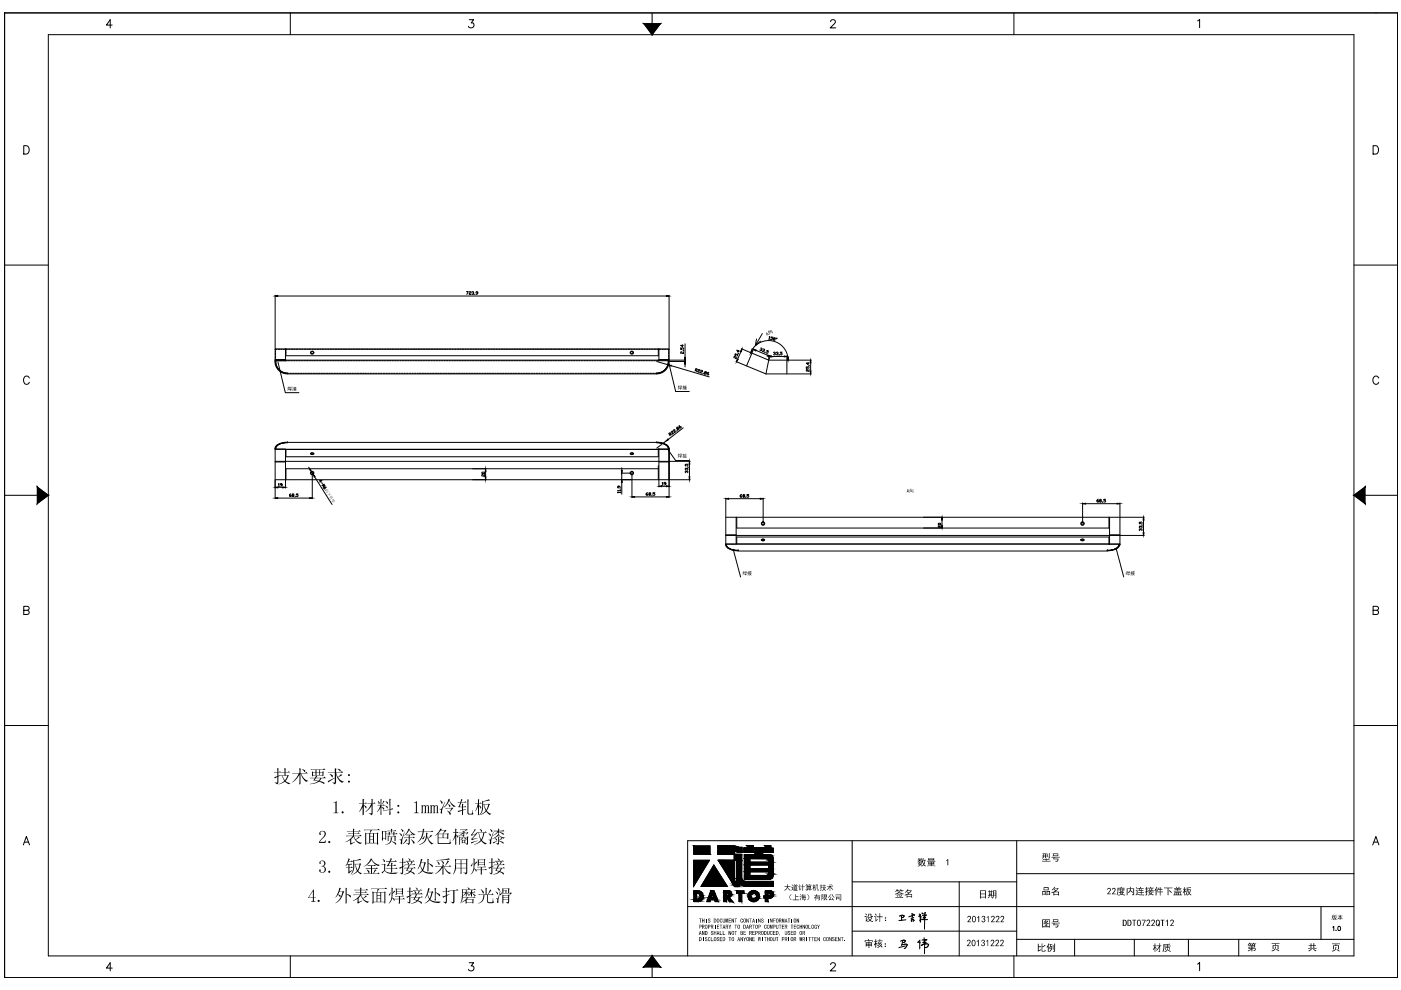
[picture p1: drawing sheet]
<svg xmlns="http://www.w3.org/2000/svg" width="297mm" height="210mm" viewBox="0 0 297 210" stroke-linecap="round" stroke-linejoin="round" font-family="sans-serif">
<!-- layer: 0 -->
<g fill="#000">
<path d="M67.8 176.4l.6-.3 .6 .3 .1 .5-.1 .3-1.2 1.2 .9 .1 .4-.4-.1 .6h-1.4l.1-.4 1.1-1.2-.1-.7-.4-.1a.39 .39 0 0 0-.4 .2 .39 .39 0 0 0 .1 .4 .28 .28 0 0 1-.3-.1 .28 .28 0 0 1 .1-.4zM70.7 170.1l.4-.1 .3-.2v2.4l.4 .2h-1.1l.4-.2v-2zM73.5 176.2h1.3v-.5l.4 .1-.1 .4h.9l.2-.2 .3 .3h-1.4v.4h.7l.2-.2 .3 .3h-1.2v.4h1.1l.2-.2 .3 .3h-1.6l.1 .4a.24 .24 0 0 0 .2 .3 .24 .24 0 0 0 .3-.3l.3-.3 .3 .2-.4 .1a.36 .36 0 0 0-.3 .6l1.1 .5a.71 .71 0 0 1-1.1-.3l-.6-1.1-.5 .5v.9l.8-.3-.9 .6-.2-.2 .1-.8-1.1 .4 .9-.5 .7-.7h-1.4l-.1-.1h1.5v-.4h-.9l-.1-.1h1v-.4h-1.1zM87.8 170.1h.3l.3-.3v2.4l.4 .2h-1l.4-.3v-1.8zM89.3 170.8l.3-.1v.2l.1-.1a.35 .35 0 0 1 .6 .1 .33 .33 0 0 1 .4-.2 .33 .33 0 0 1 .2 .4v1.1l.2 .2h-.5l.1-.1v-1.2a.22 .22 0 0 0-.2-.3 .22 .22 0 0 0-.2 .3v1.2l.1 .1h-.5l.2-.2v-1.1a.24 .24 0 0 0-.3-.3 .24 .24 0 0 0-.2 .3v1.2l.1 .1h-.5l.2-.1v-1.5zM91.1 170.8l.4-.1v.2l.1-.1a.33 .33 0 0 1 .6 .1l.1-.1a.32 .32 0 0 1 .4 0 .32 .32 0 0 1 .1 .3v1.2l.2 .1h-.5l.1-.1v-1.2a.24 .24 0 0 0-.2-.3 .24 .24 0 0 0-.2 .3v1.1l.1 .2h-.5l.1-.1v-1.2a.22 .22 0 0 0-.2-.3 .22 .22 0 0 0-.2 .3v1.2l.2 .1h-.6l.2-.2v-1.3zM67.8 182.7l.4-.3 .4 .1 .4 .4-.1 .5-.4 .2 .5 .4 .1 .6-.5 .4h-.5a.3 .3 0 0 1-.4-.3 .3 .3 0 0 1 .3-.3v.1a.35 .35 0 0 0 .2 .5 .35 .35 0 0 0 .5-.2l.1-.2v-.5l-.2-.3-.4-.1 .5-.5v-.4l-.2-.2a.35 .35 0 0 0-.5 0 .35 .35 0 0 0 0 .5 .23 .23 0 0 1-.3-.1 .23 .23 0 0 1 .1-.3zM75.1 188.7h1.3v-.5l.3 .1-.1 .4h1l.2-.2 .3 .3h-1.5v.4h.7l.3-.2 .2 .3h-1.2v.4h1.1l.2-.2 .3 .3h-1.6l.2 .3a.32 .32 0 0 0 .3 .3 .32 .32 0 0 0 .3-.3l.2-.2 .2 .2-.4 .2a.26 .26 0 0 0-.3 .2 .26 .26 0 0 0 .2 .3l1 .4h-.2a.49 .49 0 0 1-.7-.1l-.6-.5-.3-.7-.5 .5v.8l.8-.2-.9 .6-.2-.2 .1-.8-1 .4 .8-.5 .7-.7h-1.3l-.2-.1h1.6v-.4h-1l-.1-.1h1.1v-.4h-1.2zM148.2 194.8h.5h-.2v.8h-.1v-.8zM149.1 198.7v.8zM148.8 194.8h.2v.3h.2v-.3h.2v.8h-.2v-.4h-.2v.4h-.2zM148.8 197.4h.2l.2 .6v-.6h.2v.8h-.2l-.2-.6v.6h-.2z"/>
<path d="M149.7 194.8l.1 .8zM149.5 198.8a.25 .25 0 0 1 .3-.1 .25 .25 0 0 1 .2 .2l-.2-.1a.16 .16 0 0 0-.2 .2 .16 .16 0 0 0 .3 .1 .23 .23 0 0 1 .1 .3 .23 .23 0 0 1-.3 .1 .23 .23 0 0 1-.1-.3v.1a.17 .17 0 0 0 .2 .2 .17 .17 0 0 0 .1-.3l-.3-.1zM150.1 194.9l.1-.1a.2 .2 0 0 1 .2-.1 .2 .2 0 0 1 .1 .3l-.1-.2a.19 .19 0 0 0-.1 .3 .19 .19 0 0 0 .2 .1h.1a.25 .25 0 0 1-.2 .4 .25 .25 0 0 1-.3-.2 .19 .19 0 0 0 .2 .1 .19 .19 0 0 0 .2-.2l-.4-.2zM150.2 198.8v-.1a.21 .21 0 0 1 .3 0 .21 .21 0 0 1 0 .3v-.1a.25 .25 0 0 0-.3 .1 .25 .25 0 0 0 0 .3l.2 .2 .1-.3a.26 .26 0 0 1-.2 .4 .26 .26 0 0 1-.2-.4zM150.7 198.7l.1 .7h.5v.1h-.6zM150.8 197.4h.4v.2l-.2-.1-.2 .1 .5 .3-.1 .3h-.4l-.1-.3 .3 .2v-.2a.26 .26 0 0 1-.2-.2 .26 .26 0 0 1 0-.3zM151.6 196.1h.1v.8h-.1zM151.3 197.4h.2v.3h.3v-.3v.8v-.4h-.3v.4h-.2zM152 196.1h.5l-.4 .1v.2h.3v.1h-.3v.3l.4 .1h-.5zM152 198.8l.4-.1 .1 .2-.3-.1a.2 .2 0 0 0 0 .3 .2 .2 0 0 0 .2 0 .27 .27 0 0 1-.1 .4 .27 .27 0 0 1-.3-.3l.2 .3a.18 .18 0 0 0 .2-.2 .18 .18 0 0 0-.3-.2zM152.7 194.9v-.1a.18 .18 0 0 1 .3 0 .18 .18 0 0 1 0 .3v-.1a.21 .21 0 0 0-.3-.1 .21 .21 0 0 0 0 .4 .17 .17 0 0 0 .2 .2 .17 .17 0 0 0 .1-.2 .26 .26 0 0 1-.2 .3 .26 .26 0 0 1-.2-.4zM152.6 198.7h.5l-.4 .1v.2h.4l-.4 .1v.3h.4v.1h-.5z"/>
<path d="M152.6 197.4h.1v.7h.4v.1h-.5zM152.6 196.1h.5l-.2 .1v.7l-.1-.7zM153.2 194.8l.2 .7h.2v-.7h.2v.6a.25 .25 0 0 1-.3 .2 .25 .25 0 0 1-.3-.2zM153.2 197.4h.2v.7h.4v.1h-.6zM153.8 194.8h.2l.1 .5 .1-.5h.2v.8l-.1-.6-.1 .6-.2-.6v.6h-.2zM154.5 197.4l.4 .6 .1-.6v.8h-.1l-.3-.6v.6h-.1zM154.5 198.7h.5l-.2 .1v.7h-.1v-.7zM154.5 194.8h.5h-.4v.3h.3v.1h-.3v.3l.4 .1h-.5zM154.5 196.1l.2 .3 .3-.3-.2 .8h-.1zM155.1 194.8h.1l.3 .6v-.6h.1v.8h-.1l-.3-.6v.6h-.1zM155.7 194.8h.6h-.3v.8v-.8zM155.7 197.4h.6l-.3 .1v.7v-.7z"/>
<path d="M155.7 196.1h.6l-.3 .1v.7v-.7zM157.1 194.8a.26 .26 0 0 1 .3 0 .26 .26 0 0 1 .1 .3h-.1a.18 .18 0 0 0-.2-.3 .18 .18 0 0 0-.1 .3 .18 .18 0 0 0 0 .3 .18 .18 0 0 0 .3 0l.1-.1a.3 .3 0 0 1-.4 .3 .3 .3 0 0 1-.1-.5zM157 198.7l.4 .6v-.6h.1v.8l-.4-.6-.1 .6zM157.6 197.4h.5l-.4 .1v.2h.4l-.4 .1v.3h.5v.1h-.6zM157.6 198.7l.3 .3 .3-.3-.3 .8h-.1zM158.2 194.8h.2l.2 .6 .1-.6v.8h-.1l-.2-.6v.6h-.2zM158.9 194.8h.5h-.2v.8l-.1-.8zM158.9 198.7h.1l.3 .6v-.6h.1v.8h-.1l-.3-.6v.6h-.1zM159.5 197.4h.5l-.4 .1v.2h.4l-.4 .1v.3h.4v.1h-.5zM159.5 198.7h.5l-.4 .1v.2h.4l-.4 .1v.3h.4v.1h-.5zM159.5 196.1h.5l-.2 .1v.7l-.1-.7zM160.3 194.8h.1v.8h-.1z"/>
<path d="M160.7 194.8l.5 .6v-.6v.8l-.3-.6v.6h-.2zM160.7 198.7h.1l.1 .5 .1-.5h.1v.5l.2-.5-.1 .8-.2-.6-.2 .6zM161.6 198.7h.1v.8h-.1zM161.4 194.8a.26 .26 0 0 1 .3 0 .26 .26 0 0 1 .2 .2l-.3-.2v.3a.26 .26 0 0 1 .3 .2 .26 .26 0 0 1-.2 .3 .26 .26 0 0 1-.3-.2l.1 .1a.17 .17 0 0 0 .3-.1 .18 .18 0 0 0-.3-.2zM162 198.7h.5l-.2 .1v.7l-.1-.7zM162.1 196.2a.23 .23 0 0 1 .3-.1 .23 .23 0 0 1 .1 .2l-.1 .1a.19 .19 0 0 0-.2-.2 .19 .19 0 0 0-.1 .3 .19 .19 0 0 0 .1 .3 .19 .19 0 0 0 .2-.2l.1 .1a.3 .3 0 0 1-.4 .1 .3 .3 0 0 1-.1-.4zM162.9 194.8v.8zM162.6 197.4h.2l.1 .7h.1v-.7h.2v.7l-.2 .1-.4-.1zM162.6 198.7h.2v.3h.2v-.3h.2v.8h-.2v-.4h-.2v.4h-.2zM163.3 194.8h.1l.3 .6v-.6h.1v.8l-.4-.6-.1 .6zM163.3 197.5l.1-.1a.21 .21 0 0 1 .3 0 .21 .21 0 0 1 0 .3v-.1a.23 .23 0 0 0-.4 .1 .23 .23 0 0 0 .1 .3l.2 .1 .1-.2a.26 .26 0 0 1-.3 .3 .26 .26 0 0 1-.1-.4zM163.3 196.1h.1l.1 .5 .1-.5h.2v.8l-.1-.6-.1 .6-.2-.6-.1 .6z"/>
<path d="M163.9 194.8h.5h-.4v.3h.3l-.3 .1v.4zM163.9 197.4h.5l-.4 .1v.2h.3l-.3 .1v.3h.4v.1h-.5zM163.9 198.7l.2 .8 .2-.1v-.7h.1l-.1 .8a.25 .25 0 0 1-.2 0 .25 .25 0 0 1-.2-.2zM164.5 198.7h.5l-.2 .1v.7h-.1v-.7zM164.5 196.1h.1l.1 .7h.2l.1-.7v.6a.25 .25 0 0 1-.2 .2 .25 .25 0 0 1-.3-.2zM165.2 198.1h.1l-.1 .3zM165.1 196.1h.6l-.3 .1v.7v-.7zM165.8 194.8h.1l.1 .5 .2-.5h.1v.8l-.1-.6-.1 .6-.2-.6-.1 .6zM165.8 196.1h.5l-.4 .1v.2h.3v.1h-.3v.3l.4 .1h-.5zM166.4 197.4l.2 .7h.2v-.7h.1v.6a.26 .26 0 0 1-.3 .2 .26 .26 0 0 1-.2-.2zM167.2 198.7h.1v.8h-.1zM167 194.8h.6h-.3v.8h-.1v-.8z"/>
<path d="M167.1 197.4a.19 .19 0 0 1 .3-.1 .19 .19 0 0 1 0 .3l-.2-.1v.2l.4 .2-.2 .3a.2 .2 0 0 1-.3 0 .2 .2 0 0 1 0-.3l.1 .2h.2l-.4-.4zM167.9 194.8h.1v.8h-.1zM167.6 196.1h.5l-.1 .1v.7h-.1v-.7zM167.7 197.4h.4l-.3 .1v.2h.3l-.3 .1v.3h.4v.1h-.5zM168.3 196.1h.5l-.4 .1v.2h.3v.1h-.3v.3l.4 .1h-.5zM168.9 194.8h.1l.3 .6v-.6h.1v.8h-.1l-.3-.6v.6h-.1zM169 196.2a.2 .2 0 0 1 .3-.1 .2 .2 0 0 1 0 .3v-.1a.21 .21 0 0 0-.3-.1 .21 .21 0 0 0 0 .4 .17 .17 0 0 0 .2 .2 .17 .17 0 0 0 .1-.2l.1 .1a.32 .32 0 0 1-.5 .1 .32 .32 0 0 1 0-.5zM169.5 196.1h.2v.3h.2v-.3h.2v.8h-.2v-.4h-.2v.4h-.2zM169.5 198.7l.2 .5v-.5h.1l.1 .5 .1-.5h.1l-.1 .8-.2-.6-.1 .6h-.1zM170.2 196.1l.4 .6v-.6h.1v.8l-.4-.6-.1 .6zM171 198.7h.1v.8h-.1zM171.4 196.1h.1v.7l.4 .1h-.5z"/>
<path d="M171.4 198.7h.5l-.2 .1v.7h-.1v-.7zM172 198.7h.6l-.3 .1v.7v-.7zM172.7 196.2l.4-.1 .1 .1-.1 .2-.2-.2-.1 .3a.18 .18 0 0 0 0 .2 .18 .18 0 0 0 .3 0l-.2-.2h.3v.4l-.5-.1zM172.7 198.7h.4l-.3 .1v.2h.3l-.3 .1v.3h.4v.1h-.5zM173.3 196.1l.3 .3 .2-.3-.2 .8h-.1zM173.3 198.7l.4 .6v-.6h.1v.8l-.4-.6-.1 .6zM174.6 198.8l.4-.1 .1 .3-.1-.1a.27 .27 0 0 0-.4 .1 .27 .27 0 0 0 .1 .4h.2l.1-.2a.2 .2 0 0 1 0 .3 .2 .2 0 0 1-.3 0zM175.8 198.7h.1l.3 .6v-.6h.1v.8h-.1l-.3-.6-.1 .6zM176.5 198.7l.4 .1v.1l-.3-.1 .4 .4-.1 .3a.2 .2 0 0 1-.3 0 .2 .2 0 0 1-.1-.3v.1a.16 .16 0 0 0 .2 .2 .16 .16 0 0 0 .1-.3 .32 .32 0 0 1-.3-.5zM177.1 198.7h.4l-.3 .1v.2h.3l-.3 .1v.3h.4v.1h-.5zM177.7 198.7l.4 .6 .1-.6v.8h-.1l-.3-.6v.6h-.1zM178.3 198.7h.5l-.2 .1v.7l-.1-.7z"/>
<path d="M179 199.4l.1 .1zM200.6 182.4l.4-.3v1.4h-.1v-1.1l-.2 .2zM205.1 194.3l.5-.1a.6 .6 0 0 1-.2 1l-.1 .2h.6v.1h-.8l.6-.8a.25 .25 0 0 0-.1-.4 .25 .25 0 0 0-.4 .2h-.1zM207.1 199.5l.4-.3v1.4h-.2v-1.1l-.2 .2zM207.2 194.5l.4-.3v1.3h-.2v-1l-.1 .1zM208.2 194.3l.2-.1a.35 .35 0 0 1 .5 .2 .35 .35 0 0 1-.2 .4l.2 .3-.2 .4h-.4l-.2-.3 .3 .2a.26 .26 0 0 0 .4-.3 .26 .26 0 0 0-.4-.2v-.1a.24 .24 0 0 0 .3-.3 .24 .24 0 0 0-.2-.2 .24 .24 0 0 0-.3 .2h-.1zM209.1 199.5l.4-.3v1.4h-.1v-1.1l-.3 .2zM209.2 194.5l.4-.3v1.3h-.1v-1l-.2 .1zM210.2 194.3l.5-.1 .2 .1v.4l-.5 .7h.5v.1h-.8l.6-.8a.24 .24 0 0 0-.1-.4 .24 .24 0 0 0-.4 .2h-.1zM211.2 194.3l.3-.1a.52 .52 0 0 1 .4 .5 .52 .52 0 0 1-.4 .5l-.2 .2h.6v.1h-.8l.6-.8a.24 .24 0 0 0-.1-.4 .24 .24 0 0 0-.4 .2h-.1zM212.1 194.4l.4-.2a.51 .51 0 0 1 .4 .4 .51 .51 0 0 1-.3 .5l-.3 .3h.6v.1h-.8l.5-.7a.27 .27 0 0 0 0-.4 .27 .27 0 0 0-.4 .1h-.1zM234.8 188.4l.4-.2 .3 .2v.4l-.5 .7h.5v.1h-.8l.5-.7a.26 .26 0 0 0 .1-.5 .26 .26 0 0 0-.4 .2h-.2z"/>
<path d="M235.8 188.4l.3-.1a.45 .45 0 0 1 .4 .4 .45 .45 0 0 1-.3 .5l-.2 .3h.6v.1h-.8l.5-.8a.26 .26 0 0 0 0-.4 .26 .26 0 0 0-.4 .2h-.2zM238.9 188.4h.7v-.4h.2l-.1 .4h.8l-.1 1.4-.3 .1-.1-.2 .3-.1v-1.1h-.6v.3l.5 .4-.1 .1-.2-.2a.21 .21 0 0 0-.2-.2 .21 .21 0 0 0-.2 .2l-.2 .2h-.2l.4-.4 .1-.4h-.5v1.3h-.2zM240.1 195h.8v.1h-.4v1.2h-.1v-1.2h-.3zM242.1 195h.8l-.5 1.3h-.2l.5-1.2h-.6zM243.1 195.1l.3-.1 .4 .1v.4l-.5 .7h.6v.1h-.8l.4-.6a.27 .27 0 0 0 .2-.5 .27 .27 0 0 0-.5 .2h-.2zM244.1 195.2l.3-.2 .5 .2-.1 .4-.5 .6h.6v.1h-.8l.5-.7a.25 .25 0 0 0 0-.5 .25 .25 0 0 0-.4 .3h-.1zM246.1 195h.8v.1h-.3v1.2h-.2v-1.2h-.3zM247.5 195h.1v1.3h-.2v-1l-.2 .1zM248.1 195.2l.5-.2 .3 .2-.1 .5-.5 .5h.6v.1h-.8l.5-.7a.27 .27 0 0 0 0-.4 .27 .27 0 0 0-.4 .2h-.1zM283.6 194.2h.5v-.2h.1v.2h.4l-.3 .1 .4 .5-.1 .1-.4-.6v.5h.2h-.2v.3h-.1v-.3h-.3h.3v-.5l-.5 .6-.1-.1 .5-.5zM205.1 199.3l.5-.1 .1 .2 .1 .4-.6 .7h.6v.1h-.8l.4-.6a.28 .28 0 0 0 .2-.4 .28 .28 0 0 0-.4-.1l-.2 .1zM208.2 199.3h.5l.1 .4a.22 .22 0 0 0-.2 .2 .22 .22 0 0 0 .2 .2l-.1 .4-.3 .1a.23 .23 0 0 1-.3-.1 .23 .23 0 0 1 .1-.3 .25 .25 0 0 0 .2 .2 .25 .25 0 0 0 .2-.3 .25 .25 0 0 0-.3-.1v-.2a.24 .24 0 0 0 .3-.1 .24 .24 0 0 0-.2-.3 .24 .24 0 0 0-.2 .2h-.2z"/>
<path d="M210.1 199.4l.2-.2 .4 .1 .1 .5-.5 .7h.5v.1h-.8l.7-.9-.2-.3-.5 .2zM211.1 199.4l.2-.2h.3l.2 .2-.1 .5-.5 .6h.6v.1h-.8l.6-.8a.24 .24 0 0 0-.1-.4 .24 .24 0 0 0-.3 .2h-.2zM212.1 199.4l.2-.2 .5 .2v.3l-.5 .8h.5v.1h-.8l.6-.8a.25 .25 0 0 0-.1-.4 .25 .25 0 0 0-.3 .2h-.2z"/>
<path d="M162.9 70.1l.2-.1v.2l.4-.2 .3 .6h-.1v-.1l-.2-.5-.6 .4 .3 .6-.4-.6zM163.1 70.4l.3-.2 .2 .3-.4 .2zM163.2 70.4l.1 .2 .2-.1-.1-.2z"/>
<path d="M162.4 70.5l.6 .5-.2-.1-.2 .3zM162.6 70.6v.3l.1-.1z"/>
<path d="M61.3 82h.5v.4h-.5zM61.3 82.5h.5l-.2 .1 .2 .1h-.2l-.1 .2v-.2h-.2l.2-.2zM61.1 82l.1 .2h.1l-.1 .1 .1 .3-.2-.1-.1 .4zM61.4 82.1l.3 .1zM61.4 82.2l.3 .1zM61 82.2v.3z"/>
<path d="M62.3 82.5h.6l-.2 .2 .2 .1-.6 .1 .2-.2zM62.1 82l.1 .5-.2 .4 .1-.4h-.2h.2v-.3h-.2h.2zM62.3 82.3h.3l.1-.1v.1l.1 .1zM62.3 82.1l.3-.1 .2 .2zM62.5 82.6l.1 .1 .1-.1zM62.4 82.2l.1 .1z"/>
<path d="M144.1 81.8h.4v.3h-.4zM144.1 82.2h.5l-.2 .2 .2 .1h-.2l-.1 .2v-.2h-.3l.3-.3zM143.8 81.7l.1 .3 .2-.1-.2 .3 .2 .1h-.2l-.1 .3zM144.1 81.8l.3 .1zM144.1 82l.3 .1zM143.7 81.9v.3z"/>
<path d="M144.1 96.2h.4v.4h-.4zM144.1 96.6h.5l-.2 .2 .2 .1h-.2l-.1 .2v-.2h-.3l.3-.2zM143.8 96.2l.1 .2h.2l-.2 .2 .2 .2-.2-.1-.2 .4zM144.1 96.3l.3 .1zM144.1 96.4l.3 .1zM143.7 96.4v.2z"/>
<path d="M145 82.2h.6l-.2 .3 .2 .1-.3-.1-.3 .2 .3-.2zM144.8 81.7l.2 .5-.1 .4h-.2l.1-.6-.1-.1zM145 82.1h.4l.1-.2-.1 .2 .2 .1zM145 81.8l.3-.1 .3 .2zM145.2 82.4l.1 .1 .1-.2zM145.1 81.9l.1 .2z"/>
<path d="M145 96.7l.2-.1 .1 .1h.3l-.2 .2 .2 .2h-.6l.3-.2zM144.8 96.2l.2 .5-.1 .4h-.2l.1-.6-.1-.1zM145 96.5h.4l.1-.1-.1 .1 .2 .1zM145 96.3l.3-.1 .3 .1zM145.2 96.8v.1l.2-.1zM145.1 96.4l.1 .1z"/>
<path d="M192.4 103.7l.3 .7-.1-.2-.4 .2zM192.5 103.9l-.1 .2h.1z"/>
<path d="M192.8 103.8h.2l.1-.2h.1l-.1 .2h.5v.7l-.2-.1h.2v-.6h-.7l-.1 .7zM193 104h.4v.3h-.4zM193.1 104v.2h.2v-.2z"/>
<path d="M157.9 121.1h.4v.4h-.4zM157.8 121.6h.5l-.2 .1 .3 .1h-.3l-.1 .2v-.2h-.2l.2-.2zM157.6 121.1l.1 .3 .1-.1-.2 .3 .2 .1h-.2l-.1 .2zM157.9 121.2l.3 .1zM157.9 121.4h.3zM157.5 121.3l-.1 .3z"/>
<path d="M158.8 121.6h.6l-.3 .2 .2 .2-.2-.1-.3 .1 .2-.1zM158.6 121.1l.2 .5-.1 .3-.2 .1 .1-.6-.1-.1zM158.8 121.4h.3l.1-.1v.1l.1 .1zM158.8 121.2l.3-.1 .2 .2zM159 121.7l.1 .1 .1-.1zM158.9 121.3l.1 .1z"/>
<path d="M239.1 121.1h.4v.4h-.4zM239.1 121.6h.5l-.3 .1 .3 .1h-.3v.2v-.2h-.3l.3-.2zM238.8 121.1l.1 .3 .2-.1-.2 .1 .1 .3h-.1l-.2 .2zM239.1 121.2l.3 .1zM239.1 121.4h.3zM238.7 121.3l.1 .3z"/>
<path d="M240 121.6h.6l-.2 .2 .2 .1-.6 .1 .2-.2zM239.8 121.1l.2 .5-.1 .3-.2 .1 .1-.6-.1-.1zM240 121.4h.3l.2-.1-.1 .1 .2 .1zM240 121.2l.3-.1 .3 .2zM240.2 121.7l.1 .1 .1-.1zM240.2 121.3v.1z"/>
<path d="M60.3 162.8l.4 .2-.2 .7h.5l.2-.2 .3 .3h-1v.6l.5-.1 .3 .2-.5 .8a.28 .28 0 0 0-.3 .3 .28 .28 0 0 0 .4 .2l.7 .2a.65 .65 0 0 1-1.1-.2l-.1-.1-1.3 .6 .8-.5a.3 .3 0 0 0 .3-.1 .3 .3 0 0 0 0-.3l-.4-.9-.2-.1h.7v-.6h-.6l-.1-.1h.7zM59.9 164.5l.5 1 .5-1zM58.8 162.8l.3 .2-.1 .1v.6l.4-.2 .2 .3h-.6v.7l.6-.1-.6 .3v1.3a.3 .3 0 0 1-.2 .3 .3 .3 0 0 1-.4-.2l-.2-.2h.6v-1.2l-.5 .3-.2-.2 .7-.2v-.8h-.6l-.1-.1h.7z"/>
<path d="M64.1 163.1l.2 .1a.28 .28 0 0 1 .4 .1 .28 .28 0 0 1-.1 .4zM61.9 163.9h1.6v-1.1l.4 .3h-.2v.8h1l.2-.3 .4 .4h-1.5l.5 .9 1 .7h-.1a.43 .43 0 0 1-.7-.2l-.8-1.4v2.2l-.2 .2v-2.2l-.5 .8-1.1 .9 1-1.1 .5-.8h-1.3z"/>
<path d="M67.1 163.2v.5h.6v-.5zM66.4 163.8v.5h.5v-.5zM67.1 163.8v.5h.6v-.5zM67.9 163.8v.5h.5v-.5zM65.8 163.1h2.7l.2-.2 .3 .3h-1.1v.5h.5l.1-.2 .2 .2-.1 .1v.7l-.2 .1v-.2h-2l-.2 .2v-1l.7 .1v-.5l-.9 .1zM67 165l-.2 .2a.2 .2 0 0 0 0 .3 .2 .2 0 0 0 .3 0h.1a.53 .53 0 0 0 .7-.5zM65.7 164.9h1.1l.2-.5 .3 .2-.3 .3h1.5l.3-.2 .3 .3h-.9l-.2 .3a.25 .25 0 0 0-.1 .4 .25 .25 0 0 0 .3 0l.3 .1a.24 .24 0 0 1 .2 .1 .24 .24 0 0 1 0 .3l-1.1-.5-.8 .4-1.1 .2 1.7-.7-1-.1 .4-.5h-1z"/>
<path d="M71.6 163l.2 .1a.28 .28 0 0 1 .4 .1 .28 .28 0 0 1-.1 .4zM69.6 163.7h1.4v-.9l.4 .3-.2 .6h1.1l.2-.2 .3 .3h-1.6l.3 .6a.24 .24 0 0 0 .1 .3 .24 .24 0 0 0 .3-.1l.4-.5 .3 .3-.6 .3a.3 .3 0 0 0-.2 .3 .3 .3 0 0 0 .3 .3l.8 .4-.1 .1a.7 .7 0 0 1-1-.4l-.3-.6-.3-.8v2.1a.31 .31 0 0 1-.3 .2 .31 .31 0 0 1-.3-.2l-.2-.2h.6v-.9l-1.3 .9-.2-.3 1.5-.7v-1.1l-1.3 .1zM69.9 164.1l.4 .1a.31 .31 0 0 1 .3 .3 .31 .31 0 0 1-.2 .3z"/>
<path d="M73.8 164.3a.22 .22 0 0 1 .4 0 .22 .22 0 0 1-.4 0zM73.8 165.7a.22 .22 0 0 1 .4 0 .22 .22 0 0 1-.4 0z"/>
<path d="M78.7 169.4l.4 .1-.1 .1v.7l.3-.2 .3 .3h-.6v2.1a.28 .28 0 0 1-.3 .3 .28 .28 0 0 1-.3-.2l-.2-.2h.6v-1.6l-.6 .8-.7 .5 .7-.7 .5-.8v-.2h-.7l-.1-.1h.9zM76.9 169.4l.4 .1-.2 .8 .5-.2 .2 .3h-.7v.3l.3 .1a.3 .3 0 0 1 .3 .3 .3 .3 0 0 1-.1 .3l-.5-.6v1.9l-.2 .2v-1.8l-.4 .6-.4 .4 .8-1.6v-.1h-.7l-.1-.1h.8z"/>
<path d="M78.5 178.1v.6h.6v-.6zM77.1 175.9h2.9l.3-.2 .2 .3h-1.8l.2 .1-.5 .5h1.5l.1-.1 .3 .2-.2 .1 .1 2.2-.3 .1v-.3h-2.3v.2l-.2 .1v-2.5h1l.1-.6-1.3 .1zM77.6 176.7v2h.7v-2zM79.3 176.7v2h.6v-2zM78.5 176.7v.6h.6v-.6zM78.5 177.4v.6h.6v-.6z"/>
<path d="M80.6 169.4l.4 .1-.1 .2v1l.5-.2 .2 .3h-.7v.3h.2a.27 .27 0 0 1 .3 .2 .27 .27 0 0 1-.1 .3l-.4-.5v1.6l-.3 .1 .1-1.6-.4 .7-.4 .3 .7-1.3-.6-.2h.7zM80.1 169.8l.3 .3a.2 .2 0 0 1 .1 .3 .2 .2 0 0 1-.3 0 .2 .2 0 0 1 0-.3zM81.7 169.9h.2a.35 .35 0 0 1 .3 .2 .35 .35 0 0 1-.1 .4zM81.7 170.8h.1a.28 .28 0 0 1 .4 .2 .28 .28 0 0 1-.2 .4zM82.6 169.4l.3 .1-.1 .1v2l.3-.3 .3 .3-.6 .1v1l-.2 .1v-1.1l-1.2 .3-.2-.1 1.4-.3zM81.2 169.8l.3 .2-.5 .6z"/>
<path d="M82.1 176.1h.8v-.4l.3 .1-.1 .3h.5l.2-.1 .2 .2h-.9v.3l-.2 .1v-.4l-.7 .1zM81.9 176.8h.5v-.5l.3 .2-.1 .3h.8v-.5l.3 .2-.1 .3 .4-.2 .3 .3h-.7v.2l-.2 .1v-.3h-.8v.2l-.2 .1v-.3zM82.2 177.2l.2 .1h1.2l.1-.1 .2 .1v1l-.2 .1v-1h-1.3v.9l-.2 .1zM82.9 177.5l.3 .2-.1 .1-.3 .8-.4 .4-.7 .1 .9-.5 .2-.3zM83.1 178.4l.6 .2a.29 .29 0 0 1 .3 .2 .29 .29 0 0 1-.1 .3zM81 176.1l.2 .2 .6-.2 .2 .2-.1 .1v1.6l-.2 .1v-.2h-.5v.3l-.2 .1zM81.2 176.3v1.5h.5v-1.5z"/>
<path d="M84.2 170.9a.25 .25 0 0 1 .5 0 .25 .25 0 0 1-.5 0zM84.2 172.2a.25 .25 0 0 1 .5 0 .25 .25 0 0 1-.5 0z"/>
<path d="M86.6 175.7l.4 .1-.2 .1 .4 .5 .9 .5h-.1a.43 .43 0 0 1-.7-.2l-.6-.7-.3 .6-.8 .6 .6-.6zM86.1 177h1l.2-.1 .2 .2h-.6v.5h.6l.2-.2 .3 .3h-1.1v1.2l-.3 .2-.5-.3h.6v-1.1h-1l-.1-.1h1.1v-.5l-.5 .1zM86.1 177.9l.3 .2-1 .9zM87.2 178l.5 .3a.32 .32 0 0 1 .2 .3 .32 .32 0 0 1-.2 .3zM85.7 176.3l-.4 2.2a.23 .23 0 0 1 0 .4 .23 .23 0 0 1-.3 0v-.2a.43 .43 0 0 0-.3-.7 .8 .8 0 0 0 .7-.9zM84.7 176.6l.3 .2a.19 .19 0 0 1 .2 .2 .19 .19 0 0 1-.2 .2zM85 175.8h.1a.3 .3 0 0 1 .4 .2 .3 .3 0 0 1-.2 .4z"/>
<path d="M88.5 176.3h1.1l.1-.6 .3 .1-.2 .5h1.6l.2-.2 .3 .3h-2.1l-.5 1.5-.8 .7 .7-.9 .4-1.1v-.2h-1zM90 177.2v.4a.24 .24 0 0 1-.2 .3 .24 .24 0 0 1-.3-.1zM90.3 176.5l.4 .2-.1 .5a.27 .27 0 0 0 0 .3 .27 .27 0 0 0 .3 .1l.5-.6 .3 .2-.5 .3a.43 .43 0 0 0-.4 .4 .43 .43 0 0 0 .4 .4l.2 .3 .5 .2-.1 .1a.31 .31 0 0 1-.3 .1 .31 .31 0 0 1-.3-.2l-.3-.5-.4-.9-.2 .7-.3 .5-1.2 .5 .9-.4 .3-.4 .3-.8z"/>
<path d="M94 176.9v.7h.8v-.7zM93.4 175.6l.3 .2-.3 .3h.9l.1-.2 .3 .3-.7 .6h.8l.2-.2 .2 .2-.2 .1v.9l-.2 .1v-.2h-1.8v1l2.3 .1 .1-.8 .1 .5a.25 .25 0 0 1 .1 .4 .25 .25 0 0 1-.3 0l-2.5-.1v-1.9l-.6 .3 .8-.8zM93.4 176.1l-.4 .7h.9l.4-.7zM93 176.9v.7h.9v-.7z"/>
<path d="M95.1 169.4l.4 .2h-.2l.4 .7 .9 .7-.3 .1-.2-.1-.8-1.3-.6 1.1-.7 .4 .7-.7zM95 170.5h.1a.31 .31 0 0 1 .4 .3 .31 .31 0 0 1-.2 .3zM94.4 171.3h1.3l.1-.1 .3 .2-.4 .4a.36 .36 0 0 0-.3 .3 .36 .36 0 0 0 .2 .4l-.2 .3-.6-.9 .2 .1a.3 .3 0 0 0 .4 0 .3 .3 0 0 0 .1-.3l.2-.3h-1.2zM93.3 169.7l.2 .1a.33 .33 0 0 1 .3 .2 .33 .33 0 0 1-.2 .4zM94.3 170l-.6 2a.25 .25 0 0 1 .1 .3 .25 .25 0 0 1-.3 .1v-.3a.34 .34 0 0 0-.3-.5l.4-.2z"/>
<path d="M97.3 177.3l.2 .1h1.5l.1-.1 .3 .2-.2 .1v1.4a.19 .19 0 0 1-.2 .1 .19 .19 0 0 1-.2-.1l-.2-.2h.4v-1.3h-1.5v1.6h-.2zM98.4 177.6h.1a.35 .35 0 0 1 .3 .1 .35 .35 0 0 1 0 .4zM98 177.6l.2 .2-.6 .3zM97.9 178h.7l.2 .2h-.2l.1 .5-.2 .1v-.2h-.4l-.2 .2zM98.1 178.2v.3h.4v-.3zM97.5 175.9h1.3l.2-.1 .2 .2-.7 .3v.3h.5l.1-.2 .3 .2-.6 .3 .2-.3h-.6v.5a.22 .22 0 0 1-.1 .3 .22 .22 0 0 1-.3-.2l-.2-.1h.4l.1-.5-1.1 .7 .8-.7-.6 .1-.1-.1h1l-.3-.4 .4 .1 .4-.3h-1.1zM96.5 175.7l.4 .1-.2 .1v.6l.3-.2 .2 .3h-.5v.4l.2 .2a.25 .25 0 0 1 .3 .2 .25 .25 0 0 1-.2 .2l-.3-.5v2h-.2v-1.7l-.5 .8 .5-1.3a.22 .22 0 0 0 0-.3 .22 .22 0 0 0-.4 0l-.1-.1h.5z"/>
<path d="M97 170.1h.6l.2-.7 .3 .2-.3 .5h.7l.1-.2 .3 .3h-1.1l-.3 .9h.5l-.1-.7 .4 .1-.1 .6h.3l.1-.3 .2 .3h-.6v.6l.6-.1-.6 .2v.9l-.3 .1 .1-.5a.24 .24 0 0 0-.1-.3 .24 .24 0 0 0-.3 0l-.4 .2-.2-.3 1-.2v-.6l-.7 .1-.1-.2 .4-.8h-.5zM99.1 169.4l.3 .2-.1 .1v2.7l.2 .1h.5l.1-.7 .1 .5a.21 .21 0 0 1 .1 .3 .21 .21 0 0 1-.2 .1h-.8l-.2-.2z"/>
<path d="M100.6 175.8l.3 .2-.8 1 .6-.1 .2-.3 .3 .1-1.1 1.2 1.1-.1-1.1 .4-.2-.4 .8-.8-.7 .2-.2-.3 .5-.4zM99.8 178.6l1.5-.4-1.3 .6zM101.7 175.7l.2 .1a.29 .29 0 0 1 .3 .3 .29 .29 0 0 1-.2 .3zM101 176.5h1.7l.3-.2 .2 .3h-.5l-.4 1.3a.44 .44 0 0 0 0 .4 .44 .44 0 0 0 .4 .3l.6 .3-.4 .2-.6-.5a.25 .25 0 0 0-.2-.2 .25 .25 0 0 0-.3 .1l-1.3 .6 1.1-.6a.63 .63 0 0 0 0-1.1l-.1-.5a.23 .23 0 0 0 0-.3 .23 .23 0 0 0-.3 0zM101.6 176.6l.4 1.4 .5-1.4z"/>
<path d="M102.2 169.8l.4 .1 1-.5 .3 .3-1.5 .3v.5h1.1l.2-.1 .2 .2-.6 1a.44 .44 0 0 0 .4 .7l.5 .3h-.1a.49 .49 0 0 1-.8-.3 .21 .21 0 0 0-.3-.2 .21 .21 0 0 0-.2 .2l-.9 .4 .8-.5a.34 .34 0 0 0 .3-.3 .34 .34 0 0 0-.2-.4l-.2-.9h-.2l-.2 1.6-.6 .6 .6-1.2zM102.7 170.6l.4 1.1 .4-1.1zM101.3 169.4l.3 .2v.7l.3-.2 .3 .3h-.6l.1 .4a.33 .33 0 0 1 .3 .3 .33 .33 0 0 1-.1 .3l-.3-.6v1.9l-.3 .2v-1.9l-.3 .7-.3 .3 .6-1.5v-.1h-.5l-.1-.1h.6z"/>
<path d="M104.6 176.1h1v-.4l.3 .1-.1 .3h.7l.2-.1 .2 .3h-1.1v.1l.5 .1a.35 .35 0 0 1 .4 .1 .35 .35 0 0 1 0 .4l-.8-.5-.3 .3v-.4l-1 .8 .9-.9h-.7zM104.4 177.8l.6-.3 .6-.7 .3 .2-.2 .1 .3 .2 1 .3a.63 .63 0 0 1-.9-.1v-.1a.33 .33 0 0 0-.3-.2 .33 .33 0 0 0-.3 .2zM105.6 177.4l.3 .1-.1 .1v.5l.5-.4 .2 .2-.7 .3 .5 .2a.36 .36 0 0 1 .3 .1 .36 .36 0 0 1 .1 .4l-.9-.6v.5a.28 .28 0 0 1-.2 .3 .28 .28 0 0 1-.4-.2l-.1-.1 .5-.1zM104.4 178.6l1.1-.3-.9 .5zM104.9 177.7h.1a.24 .24 0 0 1 .3 .1 .24 .24 0 0 1-.1 .4zM104.6 176.3l-.5 2.2a.24 .24 0 0 1 .1 .3 .24 .24 0 0 1-.4 .1l.1-.6-.4-.3a.8 .8 0 0 0 .8-.8zM103.6 176.6l.1 .1a.27 .27 0 0 1 .3 .2 .27 .27 0 0 1-.1 .3zM103.9 175.8l.2 .1a.26 .26 0 0 1 .3 .2 .26 .26 0 0 1-.2 .3z"/>
<path d="M66.4 188.6h.1v1.7h.5l-.5 .1v.6l.4 .2h-.9l.3-.2v-.6h-1zM66.3 189l-.9 1.3h.9z"/>
<path d="M73.2 188.2l.4 .2-.1 .1v1l.5 .2a.3 .3 0 0 1 .4 .2 .3 .3 0 0 1-.1 .4l-.8-.7v1.9l-.3 .1zM72 188.2l.3 .2-.3 .6h.6l.1-.1 .3 .2-.2 .2-.5 1.3-.7 .7-.5 .2 1-1.1 .5-1.3h-.7v.2a.3 .3 0 0 0-.2 .3 .3 .3 0 0 0 .4 .2 .17 .17 0 0 1 .2 .2 .17 .17 0 0 1-.2 .1 .17 .17 0 0 1-.2-.2 .26 .26 0 0 0-.3-.2 .26 .26 0 0 0-.2 .3l-.2 .3z"/>
<path d="M74.9 182.3l.2 .1 1.2-.3 .3 .3-1.5 .1v.7h1.1l.1-.2 .3 .2-.5 1.1a.5 .5 0 0 0 0 .6 .5 .5 0 0 0 .5 .2l.2 .1a.62 .62 0 0 1-1-.4l-1.1 .6 .8-.5a.32 .32 0 0 0 .2-.3 .32 .32 0 0 0-.2-.3l-.2-1.1h-.2l-.1 1.4-.7 .8 .6-1.2zM75.4 183.2l.4 1.3 .4-1.3zM73.9 182l.3 .2-.3 .5h.5l.2-.3 .2 .3h-.9l-.3 .5h.7l.1-.2 .3 .3h-.6v.6h.3l.2-.2 .2 .3h-.7v.8l.6-.3-.7 .7-.2-.2 .1-1-.5 .1-.1-.2h.6v-.6h-.3l-.4 .3z"/>
<path d="M78.7 182l.7 .9 1.1 .5a.76 .76 0 0 1-1.1-.2l-.7-.9-.6 .9-1 .6 1-.8zM77.9 183.5h1.4l.2-.2 .2 .3h-.8v.5h.8l.2-.2 .2 .3h-1.2v1h.2l.4-.9 .3 .2-.6 .7h.9l.1-.2 .3 .3h-3.3l-.1-.1h1.6v-1l-1.1 .1-.1-.2h1.2v-.5h-.7zM77.7 184.4l.3 .1a.31 .31 0 0 1 .3 .3 .31 .31 0 0 1-.2 .3z"/>
<path d="M80 190.6v.6h.6v-.6zM78.6 188.4h3l.2-.2 .3 .3h-1.9l.2 .1-.4 .5h1.4l.1-.1 .3 .2-.1 2.3-.2 .1v-.3h-2.3v.2l-.2 .1v-2.6l.9 .1 .2-.6h-1.4zM79.2 189.2v2h.6v-2zM80.8 189.2v2h.7v-2zM80 189.2v.6h.6v-.6zM80 189.9v.6h.6v-.6z"/>
<path d="M81.8 182.6h.8l.2-.7 .3 .2-.3 .5h.9l.2-.2 .3 .3h-1.4l-.4 .8h.5v-.6l.4 .1-.2 .2v.3h.4l.2-.2 .3 .3h-.9v.5h.7l.2-.2 .3 .3h-1.2v.7l-.2 .1v-.8l-.9 .1-.2-.2h1.1v-.5l-.7 .1-.2-.2 .2-.1 .4-.7h-.6zM81.1 182.1l.3 .2a.21 .21 0 0 1 .2 .2 .21 .21 0 0 1-.2 .2zM80.9 183.3h.5l.1-.2 .3 .2-.1 .1v1.2l.3 .3 1.1 .2 1.2-.1-.3 .3h-1.2l-.9-.4a.38 .38 0 0 0-.5-.2 .38 .38 0 0 0-.2 .5l-.3-.3 .5-.3v-1.2h-.4z"/>
<path d="M83.9 188.3l1.3 .2 .1-.2 .2 .2-.1 1.1h-1.3l-.2 .2zM84.1 188.5v.5h1.1v-.5zM84.1 189.1v.4h1.1v-.4zM83.7 190h1.6l.1-.2 .2 .3h-.8v.5h.6l.2-.2 .3 .3h-1.1v.8l-.3 .1 .1-.9h-.9l-.1-.1h1v-.5h-.7zM83 188.2l.4 .2-.2 .1v.9l.4-.6 .2 .2-.3 .3a.47 .47 0 0 0-.3 .7 .62 .62 0 0 0 .5 .7l-.2 .3-.4-.6-.2 .7-.5 .4 .3-.3 .3-.7zM82.7 189.1l.1 .3a.24 .24 0 0 1 0 .3 .24 .24 0 0 1-.4 0z"/>
<path d="M86 182.5h1.5l.2-.1 .2 .3h-1.8zM86.3 182.7h.1a.3 .3 0 0 1 .3 .3 .3 .3 0 0 1-.2 .3zM85.8 183.3h1.2l.2-.6 .3 .2-.4 .4h.5l.2-.2 .3 .3h-1.4l.3 .2-.4 .4h1.1l.2-.2 .2 .3h-.6l-.4 .6 .4 .2a.27 .27 0 0 1 .4 .2 .27 .27 0 0 1-.1 .3l-.4-.3a.81 .81 0 0 0-1 .2l-.8 .1 1.2-.6-.2-.1a.25 .25 0 0 1-.3 0 .25 .25 0 0 1-.1-.3l.2-.3h-.7l-.1-.1h.8l.3-.6zM86.6 184.1l-.1 .2a.21 .21 0 0 0-.2 .3 .21 .21 0 0 0 .4 0 .32 .32 0 0 0 .3 0 .32 .32 0 0 0 .2-.3v-.2zM86.6 182a.31 .31 0 0 1 .3 .2 .31 .31 0 0 1 0 .3zM85.3 181.9l.3 .2-.1 .7 .3-.1 .3 .2h-.6v.8l.4-.2-.4 .3v1.2a.28 .28 0 0 1-.2 .4 .28 .28 0 0 1-.4-.2l-.1-.2 .5 .1v-1.2l-.5 .3-.2-.2 .7-.3v-.8l-.5 .1-.1-.2h.6z"/>
<path d="M87.5 188.7h1.6l.1-.2 .3 .3h-1.9zM87.8 188.9h.1a.26 .26 0 0 1 .3 .2 .26 .26 0 0 1-.1 .3zM87.3 189.5h1.3l.2-.7 .3 .2-.5 .5h.6l.1-.2 .3 .3h-1.4l.3 .1-.3 .5h1l.2-.2 .3 .3h-.7l-.4 .6 .5 .2a.26 .26 0 0 1 .3 .2 .26 .26 0 0 1-.1 .3l-.5-.4a.37 .37 0 0 0-.6 .1l-1.1 .3 1.2-.6-.4-.2a.21 .21 0 0 1-.2-.2 .21 .21 0 0 1 .1-.2l.1-.1h-.7l-.1-.1h.9l.2-.6h-.8zM88.1 190.3v.1a.21 .21 0 0 0-.2 .3 .21 .21 0 0 0 .3 .1l.3 .1 .3-.6zM88.1 188.2h.1a.28 .28 0 0 1 .3 .2 .28 .28 0 0 1-.1 .3zM86.8 188.1l.3 .2-.1 .7 .3-.2 .3 .3h-.6v.7l.4-.1-.4 .3v1.3a.23 .23 0 0 1-.3 .3 .23 .23 0 0 1-.2-.3l-.2-.1h.5v-1.1l-.4 .3-.3-.3 .7-.2v-.8l-.6-.1h.6z"/>
<path d="M89.2 183v.5l.4 .8 .4-1.3zM89.2 182.1l.4 .1-.3 .7h.6l.2-.2 .2 .3-.4 1.2a.47 .47 0 0 0 0 .5 .47 .47 0 0 0 .5 .2l1.5 .1-.3 .3h-.5l-1.3-.4a.26 .26 0 0 0-.2-.2 .26 .26 0 0 0-.3 .2l-.8 .4 .7-.5a.62 .62 0 0 0 0-.9l-.1-.4-.4 .7-.2 .1 .4-.9zM90.6 182.1l.4 .1-.2 .8 .6 .3a.39 .39 0 0 1 .3 .6l-.9-.8v1.6l-.2 .1z"/>
<path d="M90.8 189.2l-.1 .4 .4 .9 .4-1.3zM90.8 188.3l.3 .1-.3 .7h.7l.2-.2 .2 .3-.2 .1-.3 1a.52 .52 0 0 0 0 .6 .52 .52 0 0 0 .5 .2l1.5 .1-.3 .3h-.4l-1.3-.4a.36 .36 0 0 0-.3-.2 .36 .36 0 0 0-.3 .3l-.8 .3 .7-.5a.77 .77 0 0 0 0-1l-.1-.4-.6 .8 .5-.8zM92.2 188.2l.3 .2-.1 .8 .6 .3a.27 .27 0 0 1 .3 .1 .27 .27 0 0 1-.2 .4l-.7-.7v1.6l-.2 .1z"/>
<path d="M92.5 182.4l1.6-.2 1-.2 .3 .2zM92.7 182.7l.2 .1a.29 .29 0 0 1 .3 .2 .29 .29 0 0 1-.2 .3zM93.6 182.5l.1 .1a.34 .34 0 0 1 .4 .2 .34 .34 0 0 1-.2 .4zM94.9 182.5l.3 .2-.8 .8zM92.2 183.7h1.6v-.5l.3 .2-.1 .3h1.2l.2-.2 .3 .3h-1.5l.4 .7 .5 .4 .6 .2-.2 .1a.27 .27 0 0 1-.2 .1 .27 .27 0 0 1-.3-.2l-.5-.5-.5-.8 .1 1.6-.3 .1v-1.6l-.6 .8-1 .6 1-.8 .4-.7h-1.2z"/>
<path d="M95.2 188.7h1.5l.2-.2 .3 .3h-.8v2.4a.3 .3 0 0 1-.3 .3 .3 .3 0 0 1-.3-.2l-.3-.1h.6v-2.4zM94.5 188.2l.3 .2-.1 .6 .4-.2 .3 .3h-.7v.7l.6-.2-.6 .3v1.3a.3 .3 0 0 1-.2 .4 .3 .3 0 0 1-.4-.3l-.2-.1h.5l.1-.1v-1.1l-.5 .4-.2-.3 .7-.2v-.8h-.6l-.1-.1h.7z"/>
<path d="M97.8 183.2v.8h1v-.8zM96.5 182.1l.2 .1h2.1l.1-.1 .2 .1-.1 3a.39 .39 0 0 1-.6-.1l-.1-.1 .5-.1v-.8h-1l.1 1.1-.3 .1 .1-1.2h-1l-.2 .8-.5 .5 .5-1.3zM96.7 182.3v.8h1v-.8zM97.8 182.3v.8h1v-.8zM96.7 183.2v.8h1v-.8z"/>
<path d="M97.9 188.5l.2 .1h1.3l-.3-.4a.26 .26 0 0 1 .4 .1 .26 .26 0 0 1 0 .3h.9l.2-.2 .3 .3h-2.8v1.9l-.5 .9 .3-1zM98.2 189.1h.6v-.4l.3 .1-.2 .3 .3-.1 .2 .2-.5 .1a.29 .29 0 0 1 .3 .1 .29 .29 0 0 1 0 .4l-.3-.4v.6l-.1 .1v-.7l-.6 .6 .2-.4a.21 .21 0 0 0 .3-.2 .21 .21 0 0 0-.3-.2zM99.9 188.7l.3 .1-.1 .3h.3l.2-.1 .2 .2h-.7l.4 .4 .4 .2a.44 .44 0 0 1-.4 0 .44 .44 0 0 1-.3-.3l-.1-.3v.8l-.2 .1v-.7l-.7 .6 .6-.7-.4-.2h.5zM98.2 190.2h2.2l.2-.1 .2 .2h-1.5l-.4 .4h1.3l.1-.1 .2 .1-.1 .8h-.2v-.1h-1.3v.1l-.2 .1v-.7l-.9 .4 .7-.4 .5-.6-.7 .1zM98.9 190.8v.5h1.3v-.5z"/>
<path d="M101.3 182.1l1.3 .2 .1-.2 .2 .2-.1 .1v1.1l-1.3-.1-.2 .2zM101.5 182.4v.4h1.1v-.4zM101.5 182.9v.4h1.1v-.4zM101.1 183.8h1.6l.1-.2 .2 .3h-.8v.5h.6l.2-.2 .3 .3h-1.1v.9h-.3v-.9h-.8l-.1-.1h.9v-.5h-.6zM100.4 182l.3 .2-.1 1 .3-.5 .3 .2-.6 .4v.5a.5 .5 0 0 0 .4 .6 .19 .19 0 0 1 .1 .3 .19 .19 0 0 1-.2 .1 .19 .19 0 0 1-.1-.3l-.3-.3-.1 .6-.6 .6 .6-1.1zM100.1 183l.1 .3a.2 .2 0 0 1-.1 .3 .2 .2 0 0 1-.3-.1z"/>
<path d="M101.9 188.5l.6 .5a.2 .2 0 0 1 .1 .3 .2 .2 0 0 1-.2 .1zM101.4 189.6h1.6l-.1-1.4 .4 .2-.1 .1v1.1h.2l.5-1 .3 .2-.7 .8h.7l.2-.2 .3 .3h-1.2v1.5l.9 .1 .1-.8 .1 .5a.26 .26 0 0 1 .1 .4 .26 .26 0 0 1-.3 .1l-1.1-.1v-1.7h-.6l-.1 .8-.2 .5-1.1 .6 1-.7 .2-.8v-.4l-1 .1z"/>
<path d="M104.9 182.5h1.6l.1-.1 .2 .3h-1.8zM105.2 182.7a.33 .33 0 0 1 .4 .2 .33 .33 0 0 1-.1 .4zM104.7 183.3h1.2l.3-.6 .3 .2-.5 .4h.6l.1-.2 .3 .3h-1.4l.3 .2-.4 .4h1.1l.2-.2 .3 .3h-.7l-.4 .6 .5 .2a.27 .27 0 0 1 .3 .2 .27 .27 0 0 1-.1 .3l-.4-.3a.88 .88 0 0 0-1.1 .2l-.7 .1 1.2-.6-.2-.1a.25 .25 0 0 1-.3 0 .25 .25 0 0 1 0-.3l.1-.3h-.7l-.1-.1h.8l.3-.6zM105.5 184.1v.1a.25 .25 0 0 0-.2 .3 .25 .25 0 0 0 .3 .1 .32 .32 0 0 0 .4 0 .32 .32 0 0 0 .1-.3l.1-.2zM105.5 182h.1a.28 .28 0 0 1 .3 .2 .28 .28 0 0 1-.1 .3zM104.2 181.9l.3 .2-.1 .7 .3-.1 .3 .2h-.6v.8l.4-.2-.4 .3v1.2a.26 .26 0 0 1-.2 .4 .26 .26 0 0 1-.3-.2l-.2-.2 .5 .1v-1.2l-.4 .3-.3-.2 .7-.3v-.8l-.5 .1-.1-.2h.6z"/>
<path d="M106.5 188.3l.2 .1h1l.2-.1 .2 .2-.2 .1v.7l.4-.1 .2 .2-.4 .4 .1-.4-1.9 .1a.2 .2 0 0 1-.1 .3 .2 .2 0 0 1-.2-.1l.3-.5v.1h.2zM106.7 189.9v.3h1v-.3zM106.7 190.3v.4h1v-.4zM106.5 189.6l.2 .2h1l.2-.2 .2 .2-.2 .1v1.3a.31 .31 0 0 1-.2 .3 .31 .31 0 0 1-.3-.1l-.2-.2h.5v-.4h-1v.7l-.2 .1zM106.7 188.5v.3l.6-.1 .2 .2-.1 .4h.3v-.8zM106.7 188.9v.4h.5v-.4zM106 188.9l-.3 2.1a.25 .25 0 0 1 0 .3 .25 .25 0 0 1-.3 .1v-.4a.34 .34 0 0 0-.3-.5l.5-.1zM105.1 189l.1 .1a.32 .32 0 0 1 .3 .2 .32 .32 0 0 1 0 .3zM105.4 188.3h.2a.26 .26 0 0 1 .3 .2 .26 .26 0 0 1-.2 .3z"/>
<path d="M148.4 197.4l.4 .8-.2-.2h-.2l-.2 .2zM148.5 197.6l-.1 .3h.1z"/>
<path d="M148.3 196.1h.3l.2 .1-.1 .3-.4 .1v.3zM148.3 196.2v.3h.2l.1-.3z"/>
<path d="M148.2 198.7h.3l.2 .2 .1 .3-.2 .3h-.4zM148.3 198.8l.1 .6a.32 .32 0 0 0 .2-.3 .32 .32 0 0 0-.3-.3z"/>
<path d="M148.8 196.1h.3a.24 .24 0 0 1 .3 .2 .24 .24 0 0 1-.2 .2l.2 .4-.3-.4-.3 .4zM149 196.2v.3h.2v-.3z"/>
<path d="M149.5 197.4h.3l.2 .2v.4l-.3 .2h-.2zM149.6 197.5v.6a.33 .33 0 0 0 .3-.3 .33 .33 0 0 0-.3-.3z"/>
<path d="M149.5 196.2l.1-.1a.43 .43 0 0 1 .4 .3 .43 .43 0 0 1-.2 .5 .47 .47 0 0 1-.3-.7zM149.6 196.2v.2a.21 .21 0 0 0 0 .3 .21 .21 0 0 0 .3 0v-.5z"/>
<path d="M150.1 196.1h.3a.25 .25 0 0 1 .2 .2 .25 .25 0 0 1-.2 .3l-.3 .3zM150.2 196.2v.3a.18 .18 0 0 0 .3-.2 .18 .18 0 0 0-.3-.1z"/>
<path d="M150.7 196.1h.3a.24 .24 0 0 1 .2 .1 .24 .24 0 0 1-.1 .3l.2 .4-.3-.4h-.2l-.1 .4zM150.8 196.2v.3h.2l.1-.3z"/>
<path d="M151.3 194.8l.5 .1v.5l-.2 .2h-.3zM151.5 194.8v.7l.3-.2a.29 .29 0 0 0 0-.3 .29 .29 0 0 0-.3-.2z"/>
<path d="M151.4 198.8v-.1a.43 .43 0 0 1 .5 .3 .43 .43 0 0 1-.1 .5h-.2l-.2-.1zM151.6 198.8l-.1 .5a.18 .18 0 0 0 .2 .1 .18 .18 0 0 0 .1-.3l-.1-.3z"/>
<path d="M152 194.8a.39 .39 0 0 1 .5 .2 .39 .39 0 0 1-.1 .5v.1a.42 .42 0 0 1-.5-.3 .42 .42 0 0 1 .1-.5zM152.2 194.8l-.1 .3a.21 .21 0 0 0 0 .3 .21 .21 0 0 0 .3 .1 .21 .21 0 0 0 0-.3v-.3z"/>
<path d="M152.2 197.4l.3 .8-.1-.2h-.3l-.2 .2zM152.2 197.6l-.1 .3h.2z"/>
<path d="M153.2 198.7h.4l.2 .2v.4l-.3 .2h-.3zM153.3 198.8v.6a.32 .32 0 0 0 .3-.3 .32 .32 0 0 0-.3-.3z"/>
<path d="M153.5 196.1l.3 .8-.2-.2h-.2l-.2 .2zM153.5 196.2l-.1 .3h.2z"/>
<path d="M153.9 196.1l.4 .1 .1 .2-.2 .1 .2 .4-.3-.4h-.1l-.1 .4zM154 196.2v.3h.2l.1-.3z"/>
<path d="M155.2 197.5v-.1a.43 .43 0 0 1 .5 .3 .43 .43 0 0 1-.2 .5 .44 .44 0 0 1-.4-.2 .44 .44 0 0 1 .1-.5zM155.3 197.5l-.1 .2a.21 .21 0 0 0 0 .4 .21 .21 0 0 0 .3-.1v-.5z"/>
<path d="M155.2 198.7h.4l.1 .5a.32 .32 0 0 1-.5 .3 .32 .32 0 0 1-.1-.5zM155.3 198.8l-.1 .2a.23 .23 0 0 0 0 .4 .23 .23 0 0 0 .3 0 .23 .23 0 0 0 0-.3v-.3z"/>
<path d="M156.4 196.2l.4-.1 .1 .5a.3 .3 0 0 1-.4 .3 .3 .3 0 0 1-.2-.4zM156.5 196.2v.3a.21 .21 0 0 0 .1 .3 .21 .21 0 0 0 .2-.1 .21 .21 0 0 0 0-.2v-.3z"/>
<path d="M156.6 198.7l.3 .8-.2-.3h-.2v.3h-.2zM156.6 198.9l-.1 .3h.2z"/>
<path d="M157 197.4h.3a.2 .2 0 0 1 .2 .1 .2 .2 0 0 1-.1 .3 .23 .23 0 0 1 .1 .3 .23 .23 0 0 1-.3 .1h-.2zM157.1 197.5v.2h.3v-.2zM157.1 197.8v.3h.3v-.2z"/>
<path d="M157.6 194.9a.38 .38 0 0 1 .6 .1 .38 .38 0 0 1-.1 .5 .4 .4 0 0 1-.5-.1 .4 .4 0 0 1 0-.5zM157.7 194.9v.2a.21 .21 0 0 0 0 .3 .21 .21 0 0 0 .3 0v-.1a.24 .24 0 0 0 .1-.3 .24 .24 0 0 0-.4-.1z"/>
<path d="M157.6 196.1l.5 .1 .1 .4-.3 .3h-.3zM157.7 196.2l.1 .6 .2-.1v-.4z"/>
<path d="M158.5 196.1l.3 .8-.2-.2h-.2l-.2 .2zM158.5 196.2l-.1 .3h.2z"/>
<path d="M158.4 198.7a.39 .39 0 0 1 .4 .4 .39 .39 0 0 1-.5 .4l-.1-.6zM158.4 198.9v.1a.21 .21 0 0 0-.1 .3 .21 .21 0 0 0 .3 0l.1-.1a.21 .21 0 0 0-.1-.3 .21 .21 0 0 0-.2 0z"/>
<path d="M158.9 197.4h.2a.24 .24 0 0 1 .3 .2 .24 .24 0 0 1-.2 .3l.2 .3-.3-.3-.2 .3zM159 197.5v.3h.2l.1-.3z"/>
<path d="M158.9 196.1h.2a.24 .24 0 0 1 .3 .2 .24 .24 0 0 1-.2 .2l.2 .4-.3-.4-.2 .4zM159 196.2v.3h.2l.1-.3z"/>
<path d="M159.7 194.8l.4 .8-.2-.2h-.3l-.1 .2zM159.8 194.9l-.1 .4h.2z"/>
<path d="M160.1 197.4h.3a.25 .25 0 0 1 .3 .2 .25 .25 0 0 1-.3 .3l-.3 .3zM160.3 197.5v.3a.18 .18 0 0 0 .2-.2 .18 .18 0 0 0-.2-.1z"/>
<path d="M160.1 196.2l.4-.1 .2 .4a.32 .32 0 0 1-.5 .4 .31 .31 0 0 1-.1-.6zM160.3 196.2l-.1 .2a.21 .21 0 0 0 0 .3 .21 .21 0 0 0 .3-.1v-.4z"/>
<path d="M160.8 197.4h.2a.25 .25 0 0 1 .3 .2 .25 .25 0 0 1-.2 .3l.2 .3-.3-.3h-.1l-.1 .3zM160.9 197.5v.3h.2l.1-.2z"/>
<path d="M160.8 196.1h.2a.25 .25 0 0 1 .3 .2 .25 .25 0 0 1-.3 .3h-.1l-.1 .3zM160.9 196.2v.3h.3v-.3z"/>
<path d="M161.4 197.5l.1-.1a.43 .43 0 0 1 .4 .2 .43 .43 0 0 1-.1 .5 .42 .42 0 0 1-.4-.1 .42 .42 0 0 1 0-.5zM161.5 197.6v.1a.24 .24 0 0 0 0 .4 .24 .24 0 0 0 .3 0 .24 .24 0 0 0 0-.4l-.1-.2z"/>
<path d="M162 197.4h.3l.2 .2-.1 .6h-.4zM162.1 197.5v.6h.2l.1-.5z"/>
<path d="M162.6 196.2l.1-.1a.43 .43 0 0 1 .5 .3 .43 .43 0 0 1-.2 .5 .28 .28 0 0 1-.3-.1 .28 .28 0 0 1-.1-.3zM162.8 196.2l-.1 .2a.21 .21 0 0 0 0 .3 .21 .21 0 0 0 .3 0v-.5z"/>
<path d="M163.4 198.7l.3 .1 .1 .4a.26 .26 0 0 1-.2 .3 .26 .26 0 0 1-.3-.3zM163.4 198.8v.3a.19 .19 0 0 0 0 .3 .19 .19 0 0 0 .3-.1v-.4z"/>
<path d="M163.9 196.1h.3a.26 .26 0 0 1 .2 .2 .26 .26 0 0 1-.2 .3h-.2l-.1 .3zM164 196.2v.3h.3v-.3z"/>
<path d="M164.5 194.8h.5l.1 .5a.32 .32 0 0 1-.5 .2 .32 .32 0 0 1-.1-.5zM164.7 194.8l-.1 .3a.21 .21 0 0 0 0 .3 .21 .21 0 0 0 .3 0v-.4z"/>
<path d="M164.5 197.4h.3l.2 .2 .1 .3-.2 .3h-.4zM164.6 197.5v.6a.32 .32 0 0 0 .3-.3 .32 .32 0 0 0-.3-.3z"/>
<path d="M165.1 194.8h.3a.24 .24 0 0 1 .3 .2 .24 .24 0 0 1-.2 .2l.2 .4-.3-.4-.3 .4zM165.3 194.8v.3h.1a.16 .16 0 0 0 .1-.2 .16 .16 0 0 0-.2-.1z"/>
<path d="M165.8 198.7h.2a.25 .25 0 0 1 .3 .3 .25 .25 0 0 1-.3 .2l-.2 .3zM165.9 198.8v.3h.3v-.2z"/>
<path d="M166.4 196.1h.3a.24 .24 0 0 1 .2 .2 .24 .24 0 0 1-.1 .2l.1 .4-.3-.4h-.1l-.1 .4zM166.5 196.2v.3h.3v-.3z"/>
<path d="M166.4 198.7h.3a.24 .24 0 0 1 .2 .2 .24 .24 0 0 1-.1 .3l.1 .3-.3-.3h-.1l-.1 .3zM166.5 198.8v.3l.3-.1v-.2z"/>
<path d="M166.6 194.8l.4 .8-.2-.2h-.3l-.1 .2zM166.7 194.9l-.1 .4h.2z"/>
<path d="M167.7 198.8l.1-.1a.41 .41 0 0 1 .4 .4 .41 .41 0 0 1-.3 .4l-.3-.2zM167.9 198.8l-.1 .5 .1 .2 .2-.6z"/>
<path d="M168.3 197.4h.3l.2 .2-.1 .6h-.4zM168.4 197.5v.6h.2l.1-.5z"/>
<path d="M168.3 194.8a.41 .41 0 0 1 .5 .2 .41 .41 0 0 1-.1 .6 .42 .42 0 0 1-.5-.3 .42 .42 0 0 1 .1-.5zM168.5 194.8l-.1 .3a.21 .21 0 0 0 0 .3 .21 .21 0 0 0 .3 0v-.5z"/>
<path d="M168.3 198.7h.2a.24 .24 0 0 1 .3 .2 .24 .24 0 0 1-.2 .3l.2 .3-.3-.3-.2 .3zM168.4 198.8v.3h.1a.18 .18 0 0 0 .2-.3 .17 .17 0 0 0-.3 0z"/>
<path d="M169.5 197.5l.4-.1 .2 .5a.26 .26 0 0 1-.3 .3 .26 .26 0 0 1-.3-.3zM169.7 197.5l-.1 .4a.21 .21 0 0 0 .1 .2 .21 .21 0 0 0 .3-.1 .21 .21 0 0 0-.1-.2v-.3z"/>
<path d="M170.2 197.4l.4 .1 .1 .2-.2 .2 .2 .3-.3-.3h-.1l-.1 .3zM170.3 197.5v.3l.3-.1-.1-.2z"/>
<path d="M170.2 198.7l.4 .1 .1 .2-.2 .2 .2 .3-.3-.3h-.1l-.1 .3zM170.3 198.8v.3h.2l.1-.3z"/>
<path d="M170.9 196.1a.42 .42 0 0 1 .4 .3 .42 .42 0 0 1-.1 .5h-.3l-.1-.2zM171 196.2l-.1 .3a.21 .21 0 0 0 0 .3 .21 .21 0 0 0 .3 0 .21 .21 0 0 0 0-.3v-.3z"/>
<path d="M172.1 196.2l.3-.1 .2 .4a.32 .32 0 0 1-.4 .4 .32 .32 0 0 1-.2-.5zM172.3 196.2l-.2 .2a.21 .21 0 0 0 0 .3 .21 .21 0 0 0 .3 0l.1-.4z"/>
<path d="M175.2 198.8l.1-.1a.41 .41 0 0 1 .4 .3 .41 .41 0 0 1-.1 .5h-.1a.42 .42 0 0 1-.4-.3 .42 .42 0 0 1 .1-.4zM175.3 198.8v.2a.2 .2 0 0 0 0 .4 .2 .2 0 0 0 .3-.2v-.4z"/>
<path d="M183.9 194.5h1l-.1 .3a.26 .26 0 0 0-.2 .4 .26 .26 0 0 0 .4 .1h.2l-.2 .2-.6-.3-.4 .3-.2-.1 .6-.3zM184.1 193.7h.6v.5l.4 .1v.1h-.5v-.5h-.4v.4l-.2 .2-.1-.1 .2-.2zM183.3 194.3h.4v.8l.2-.2 .1 .1-.4 .4-.1-.1 .1-.9h-.3zM184.2 194.6l.1 .2a.2 .2 0 0 0 .2 .2 .2 .2 0 0 0 .2-.3zM183.4 193.7h.2l.3 .3-.2 .1z"/>
<path d="M183.6 199.8h.5v-.2h.2v.2h.6v.8h-.6v.4h-.2v-.4l-.5 .1zM183.3 199.4h.8l-.1-.2 .2-.1 .1 .3h.7v.3h-.1v-.2h-1.4v.3h-.2zM184.3 200.3v.1h.4v-.1zM183.7 200.3v.1h.4v-.1zM184.3 199.9v.2h.4v-.2zM183.7 199.9v.2h.4v-.2z"/>
<path d="M185.6 199.2h.2v.4h.2v.1h-.2v.3v-.1l.2 .2-.1 .2-.1-.2v.8h-.2v-.8l-.2 .4-.1-.2 .3-.5-.3-.1v-.1h.3zM186.1 199.9l.3-.3 .2 .1-.3 .2h.3l.1-.2 .2 .1-.8 .8-.1-.1 .5-.4h-.4zM186 200.8l.5-.2 .4-.5h.2l-.1 .2a.28 .28 0 0 0-.1 .3 .28 .28 0 0 0 .3 .2l-.3 .1-.2-.3-.6 .4zM186.1 199.4h1v.2h-1zM186.4 199.2l.2-.1 .1 .2-.2 .1z"/>
<path d="M186.4 193.7h.2v.6h.5v.2h-.5v.9h-.2l.1-.9h-.6v-.2h.6zM185.3 194.3h.5v.8l.2-.3 .1 .1-.4 .5-.1-.1v-.9h-.3zM185.5 193.7l.4 .3-.1 .1-.3-.3z"/>
<path d="M187.6 194.5h.3v.3h-.3zM187.6 195h.3v.3h-.3z"/>
<path d="M189.7 189.5l.5-.1 .4-.4 1 .5a.19 .19 0 0 1-.2 .2 .19 .19 0 0 1-.2-.2l-.1 .1h-.9v-.1l-.3 .2zM189.9 190.2h1l.2-.5 .2 .1-.2 .4h.4v.2h-1.6zM190.2 188.5l.1 .1-.1 .1h.5v.1h-.3l-.1 .2a.17 .17 0 0 0-.1-.1 .17 .17 0 0 0-.2 .1h-.2zM190.9 188.5l.2 .1v.1h.5v.1h-.3v.2l-.1 .1-.1-.3h-.1l-.2 .2h-.1zM190.3 189.5h.8l-.3-.2a.19 .19 0 0 0-.2-.1 .19 .19 0 0 0-.1 .2zM190.5 189.8l.2-.1v.4zM190.1 189.8h.1l.2 .3h-.2z"/>
<path d="M192.4 188.5l.2 .1-.2 .2h.9l-.7 .8h.8v.8l-.1-.2h-.9l-.2 .2v-.7l-.4 .1 .8-.4-.3-.3 .1-.1a.31 .31 0 0 0 .4 .2 .31 .31 0 0 0 .2-.3h-.6l-.4 .4-.1-.1zM192.4 189.7v.4h.9v-.4z"/>
<path d="M195.7 181.9l.1 .1-.1 .3h.6l-.2 .1v.6a.3 .3 0 0 0-.1 .4 .3 .3 0 0 0 .3 .2l-.1 .1-.4-.3-.3 .3-.2-.1 .5-.3-.2-.6-.2 .2zM194.6 182.9l.3-.1 .6 .1-.2 .4 .2 .1-.9 .3v-.1l.5-.2-.4-.1 .1-.3h-.2zM194.6 182.3a.27 .27 0 0 0 .3 0 .27 .27 0 0 0 .1-.4h.1a.25 .25 0 0 0 0 .4 .25 .25 0 0 0 .4 0v.1a.27 .27 0 0 0-.4 0 .27 .27 0 0 0 0 .4h-.1v-.3l-.4 .3-.1-.1 .4-.3h-.3zM195.7 182.4l.2 .8 .1-.8zM194.9 183.1v.1l.3 .1v-.3zM195.3 181.9l.2 .1-.1 .3-.2-.1zM195.2 182.4l.2 .2-.1 .2-.1-.2zM194.6 182l.1-.1 .2 .3z"/>
<path d="M196.8 182.7h1.3v.5h-.6v.1l.6 .1h-.6v.1h.8v.2h-1.7v-.2h.8v-.1l-.7 .1v-.2h.7v-.1h-.6zM196.8 182h1.3v.4h-1.3zM196.6 182.5h1.7v.2h-1.7zM197 182.3l.9 .1zM197 182.1h.9zM197.5 182.8v.2h.4v-.2zM196.9 182.8v.2h.5v-.2zM196.9 183l.5 .1zM197.5 183l.4 .1z"/>
<path d="M206.1 199.4l.4-.2 .3 .3v.8l-.2 .3h-.3l-.3-.3zM206.4 199.4l-.2 .3v.5a.22 .22 0 0 0 .2 .3 .22 .22 0 0 0 .2-.3l.1-.5z"/>
<path d="M206.2 194.4a.39 .39 0 0 1 .5-.2 .39 .39 0 0 1 .2 .6l-.1 .5a.44 .44 0 0 1-.5 .2 .44 .44 0 0 1-.2-.6zM206.4 194.3l-.2 .3v.5a.28 .28 0 0 0 .4 .3 .28 .28 0 0 0 .2-.4v-.2a.33 .33 0 0 0-.4-.5z"/>
<path d="M207.8 188.8h1.2v1.7h-.1v-.2h-1v.2h-.1zM207.9 189.6v.5h1v-.5zM207.9 188.9v.6h1v-.6z"/>
<path d="M210.6 188.8h.6v1.6l-.1 .1-.2-.1h.2v-.5h-.4l-.1 .5-.2 .1-.1-.1 .3-.4zM209.7 188.8h.1v.2h.4v-.2h.2l-.1 .2 .2 .1h-.2v.8l.2 .1h-1v-.1h.2v-.8h-.2zM210.7 188.9v.4h.4v-.4zM210.7 189.4v.3h.4v-.3zM209.6 190.1h.3l-.3 .3h-.2zM209.8 189.1v.2h.4v-.2zM209.8 189.7v.2h.4v-.2zM209.8 189.4v.2h.4v-.2zM210.1 190.1l.1-.1 .2 .3-.1 .1z"/>
<path d="M221 181h1l-.2 .1v.3h.2v.2h-.2v.3h-.2v-.3h-.2l-.4 .5-.1-.2 .2-.1a.18 .18 0 0 0 .1-.2 .18 .18 0 0 0-.3 0v-.2a.2 .2 0 0 0 .3 0 .2 .2 0 0 0-.2-.3zM221.1 182.1h.6v-.1h.2v.1h.6v.2h-.6v.2h.8v.2h-1.8v-.2h.8v-.2h-.6zM222.5 180.9h.1v.9a.17 .17 0 0 1 0 .2 .17 .17 0 0 1-.3-.1 .17 .17 0 0 1 .2-.2zM222.1 181h.2v.7h-.2zM221.4 181.1v.3h.2v-.3z"/>
<path d="M221.3 188.1h1v.7h-1zM221.9 188.9h.7v.9l-.6-.2v.2h-.1zM221 188.9h.7v.9l-.6-.2-.1 .2zM221.4 188.3v.3h.8v-.3zM222 189.1v.4h.5v-.4zM221.1 189.1v.4h.4v-.4z"/>
<path d="M221 194.9h1.6v1.8h-1.6zM221.1 195.1v1.3h1.4v-1.3zM221.6 195.1h.2l-.1 .1h.6l-.4 .5 .4 .1v.1l-.5-.2-.4 .2h-.2l.5-.2-.2-.2-.1 .2-.1-.1zM221.6 196.1h.1a.22 .22 0 0 1 .2 0 .22 .22 0 0 1 .1 .3l-.5-.2zM221.7 195.8l.3 .3-.3-.1zM221.6 195.4l.2 .2 .2-.2z"/>
<path d="M223.5 188l.2 .1-.1 .2h.9l-.8 .7h.8v.9h-.1v-.2h-.9v.2h-.1v-.7l-.3 .1-.2-.1 .6-.2a.18 .18 0 0 0 .2-.2 .18 .18 0 0 0-.3-.1l.1-.2 .4 .3 .3-.4h-.7l-.4 .4-.1-.1zM223.5 189.2v.4h.9v-.4z"/>
<path d="M223.2 194.9h1.2v.6h-1.2zM222.9 195.7h1.8v.1h-1.1l-.1 .2h.9v.3a.34 .34 0 0 1-.3 .4 .34 .34 0 0 1-.4-.2 .34 .34 0 0 0 .4 0 .34 .34 0 0 0 .1-.3h-.9l.1-.4h-.5zM223.4 195.1v.3h.8v-.3z"/>
<path d="M223.2 181h1.2v.5h-1.2zM222.9 181.7h1.8v.1h-1.1l-.1 .3h.9v.2a.35 .35 0 0 1-.2 .4 .35 .35 0 0 1-.5-.2 .33 .33 0 0 0 .4 0 .33 .33 0 0 0 .1-.3h-.9l.1-.4h-.5zM223.4 181.1v.3h.8v-.3z"/>
<path d="M237.2 189.1h1.1l-.4 .5 .7 .1-.1 .2-.7-.2-.7 .2-.1-.2h.3a.2 .2 0 0 0 .2 0 .2 .2 0 0 0 0-.3zM236.9 188.2h.8l-.1-.1 .1-.1 .1 .2h.7v.2h-1.4v.9l-.2 .5-.2-.1 .2-.5zM237.2 188.6h.2v-.2h.2v.2h.4v-.2h.2v.2h.3v.2h-.3v.2h-.8v-.2h-.2zM237.6 188.8v.1h.4v-.1zM237.6 189.3l.2 .2 .2-.2z"/>
<path d="M238 195h.5l.3 .3 .1 .6-.4 .4h-.5zM238.3 195.1v1.1l.3-.1 .1-.6a.33 .33 0 0 0-.4-.4z"/>
<path d="M239.1 195l.5 .1 .3 .2v.7l-.3 .3h-.5zM239.2 195.1v1.1a.55 .55 0 0 0 .5-.4 .55 .55 0 0 0-.3-.6z"/>
<path d="M241.2 195.1h.1a.53 .53 0 0 1 .5 .2 .53 .53 0 0 1 .1 .6l-.2 .3a.57 .57 0 0 1-.6-.2 .57 .57 0 0 1 0-.6zM241.4 195.1l-.2 .8a.29 .29 0 0 0 .4 .3 .29 .29 0 0 0 .1-.5l-.1-.5z"/>
<path d="M241.3 188.3h.4l.1-.3 .1 .1-.1 .2h.7v.1h-.7l-.2 .4h.3v-.3h.1a.26 .26 0 0 0 .1 .3 .26 .26 0 0 0 .3 0v.1h-.4v.2h.5v.2h-.5v.3h-.1a.36 .36 0 0 0-.2-.4 .36 .36 0 0 0-.4 .1v-.2h.6v-.2h-.5v-.2a.18 .18 0 0 0 .2-.2 .18 .18 0 0 0-.3-.1zM240.8 188.8h.4v.7l.1 .1h1.3v.2h-1l-.6-.2-.1 .3-.2-.2 .3-.2v-.6h-.2zM240.8 188.2l.2-.1 .2 .4-.1 .1z"/>
<path d="M243.4 189h.4v-.1l.2 .1h-.1h.7v.2h-.3l-.2 .3 .5 .2-.1 .2-.4-.3-.7 .2 .5-.3a.19 .19 0 0 1-.3-.1 .19 .19 0 0 1 .1-.2h-.3zM243 188.1h.2v.3h.2v.2l-.2-.1v.4l.2-.1v.2h-.2v.7a.17 .17 0 0 1-.2 .2 .17 .17 0 0 1-.2-.2l.2-.1v-.5l-.2 .2-.1-.2 .3-.1v-.5l-.2 .1v-.2h.2zM243.5 188.7l.6 .1 .1-.4 .1 .1-.1 .3 .4-.1v.2h-1.1zM243.5 188.2h.4v-.2h.1l.1 .2h.5v.2h-1.1zM243.9 189.2l-.1 .1 .2 .2 .2-.3zM243.6 188.5l.2-.1 .1 .3h-.2z"/>
<path d="M245.5 188.2h.2l-.1 .3h.3v-.4h.2l-.1 .4h.5v.1h-.5v.4h.6v.2h-.6l.1 .7h-.2v-.7h-.6v-.2h.6v-.4h-.4l-.1 .3-.1-.1zM245.2 188l.2 .1-.2 .3v1.5h-.2v-1.2l-.1 .2-.2-.1z"/>
<path d="M245.2 195.1l.3-.1 .4 .2v.8l-.2 .5-.4-.2-.2-.3zM245.4 195.1l-.2 .3v.5a.25 .25 0 0 0 .1 .3 .25 .25 0 0 0 .3 0l-.1-.3 .1-.1 .1 .2v-.7z"/>
<path d="M246.8 188.2h1.8v.1h-.9v1.5h-.1v-1.5h-.8zM247.8 188.8h.2l.5 .4-.2 .1z"/>
<path d="M249 189.2h1.4v.5l.2-.1v.2h-1.8v-.2l.2 .1zM248.9 188.3h.9l.1-.3 .2 .1-.1 .2h.5v.1h-.7v.2h.6v.2l-.6-.1v.2h.8v.1h-1.7v-.1h.7v-.2l-.6 .1v-.2h.6v-.2h-.7zM249.2 189.3v.4h.2v-.4zM250 189.3v.4h.2v-.4zM249.6 189.3v.4h.2v-.4zM249.3 188.1a.15 .15 0 0 1 .3 0 .15 .15 0 0 1-.3 0z"/>
<path d="M251.6 188.2l.9-.1 .1 .1-.8 .1v.3h.7l-.2 .6a.36 .36 0 0 0 0 .4 .36 .36 0 0 0 .3 .2l-.3-.1a.21 .21 0 0 0-.2-.1 .21 .21 0 0 0-.2 .2l-.2 .1-.1-.1 .2-.1a.29 .29 0 0 0 .2-.2 .29 .29 0 0 0-.1-.3l-.1-.5-.2 .9-.1 .3-.2-.2 .3-.5zM251.1 188.1h.1v.4h.3v.1h-.3v.3l.3 .1-.1 .2-.2-.3v1h-.1v-.9l-.2 .4-.1-.1 .2-.3a.19 .19 0 0 0 .1-.3 .19 .19 0 0 0-.3-.1v-.1h.3zM251.9 188.7l.2 .6 .2-.6z"/>
<path d="M282.9 194h.5v.1h-.4v.2h.4l-.1 .3a.22 .22 0 0 0-.1 .2 .22 .22 0 0 0 .2 .2h-.5l.2-.1-.1-.6-.1 .5-.2 .2zM282.4 194l.1 .3h.1l.1-.3 .1 .4h-.3v.1h.2v.6l-.1-.5-.3 .4zM283 194.3l.2 .5 .1-.5z"/>
<path d="M187.6 200h.2v.3h-.2zM187.6 200.5h.2v.3h-.2z"/>
<path d="M220.9 200.1h.1v.6l.5-.4 .2 .2-.7 .4v.7h.4l.1-.2a.17 .17 0 0 1 .2 .2 .17 .17 0 0 1-.2 .1h-.6zM220 200.1h.2v.5h.5v.2h-.5v.7l.5-.3v.3l-.3 .1a.19 .19 0 0 1-.3 .1 .19 .19 0 0 1-.1-.2z"/>
<path d="M222.5 200.2h.6v.1h-.3v.3h.3l-.1 .6-.5 .6-.1-.1 .4-.5-.2-.1h.3v-.1v-.3l-.2 .1a.2 .2 0 0 1-.1 .3 .2 .2 0 0 1-.2-.1l.3-.6zM222.3 200l.2 .1-.2 .2v1.5h-.1v-1.1l-.2 .2-.1-.1zM223.5 200.1h.2v1.5a.2 .2 0 0 1-.2 .2 .2 .2 0 0 1-.2-.2h.2zM223.2 200.3h.2v1.1h-.2z"/>
<path d="M245.3 200.5h.5v-.5h.2v.5h.3v.1h-.3v1a.17 .17 0 0 1-.2 .2 .17 .17 0 0 1-.2-.1l.2-.1v-.8l-.6 .8-.1-.1 .6-.8-.4-.1zM244.8 200h.1v.5h.3v.1h-.3v.3l.3 .1-.1 .2-.2-.3v.9h-.1v-.8l-.3 .5-.1-.2 .2-.3a.22 .22 0 0 0 .2-.3 .22 .22 0 0 0-.3-.1v-.1h.3z"/>
<path d="M246.7 200.2l1.3-.1 .1 .1-.5 .1v.2h.6v.1h-.6v.3h.5v.5h-.2v-.4h-.8v.4h-.1v-.5h.4v-.3h-.5v-.1h.5v-.2h-.6v1.2a.18 .18 0 0 1-.1 .2 .18 .18 0 0 1-.2 0l.2-.5zM247.4 201.1h.2l-.1 .5-.6 .3v-.2l.5-.2zM247.6 201.4l.6 .3-.1 .1-.5-.3z"/>
<path d="M264.7 200.4h1.4v.5h-.6v.2h.7v.4l-.4 .1v-.1h.2l.1-.3h-.6v.5h-.2v-.4l-.7 .4-.1-.2 .8-.3h-.6l.1-.5h.5v-.2l-.6 .1zM264.9 199.8l.1 .1-.1 .2h.6v.1h-.4l.2 .1-.2 .1-.1-.2h-.2l-.1 .3-.2-.1zM265.6 199.9l.3 .1-.1 .1h.5v.1h-.3l.1 .1-.1 .1-.3-.2-.2 .2zM264.9 200.9v.2h.4v-.2zM265.5 200.5v.2h.4v-.2z"/>
<path d="M269.6 200h1.7v.1h-.8v.3h.6v.8h-.2v-.7h-.9v.7h-.2v-.8h.5l.1-.3h-.8zM270.3 200.7h.3l-.3 .7-.6 .3-.1-.2 .6-.2zM270.6 201.2l.6 .5-.6-.3z"/>
<path d="M277.5 200.4a.28 .28 0 0 0 .4 0 .28 .28 0 0 0 0-.4h.1v.4h.5v-.4h.1v.4h.4v.1h-.4v.5h.5v.1h-1.8v-.1h.6v-.5h-.4zM278 200.5v.5h.5v-.5zM277.4 201.6l.6-.4 .1 .1-.5 .4zM278.5 201.2l.6 .4-.2 .1-.5-.3z"/>
<path d="M282.4 200.1h1.7v.1h-.8v.2h.6v.9h-.2v-.7h-.9v.7h-.1v-.9h.5v-.2h-.8zM283.2 200.7l.1 .1-.1 .6-.7 .3-.1-.1 .6-.3zM283.4 201.3l.6 .3v.1l-.6-.3z"/>
<circle cx="69.8" cy="178.5" r=".24"/>
<circle cx="72.6" cy="172.2" r=".23"/>
<circle cx="67.6" cy="191" r=".24"/>
<circle cx="69.8" cy="184.8" r=".23"/>
</g>
<g fill="none" stroke="#000" stroke-width=".21">
<path d="M1 2.7h.1M1 2.7h295.3v204.6h-295.3M1 2.7v204.6M10.2 7.4h276.9v195.3h-276.9zM23.8 5.3h-1.2l.8-1.1v1.7M61.6 2.7v4.7M99.5 4.2h.9l-.5 .7a.58 .58 0 0 1 .6 .8 .58 .58 0 0 1-1 .1l-.2-.2M136.5 5h3.5l-1.7 2.4zM138.3 2.7v2.3M176.1 4.6l.3-.4 .6 .1a.5 .5 0 0 1-.1 .8l-.9 .8h1.2M215 2.7v4.7M253.9 4.4l.4-.3v1.8"/>
<path d="M5 30.9a.92 .92 0 0 1 1.2 .9 .92 .92 0 0 1-1.2 .9zM291.1 30.9h.6a.98 .98 0 0 1 .6 .9 .98 .98 0 0 1-.6 .9h-.6zM1 56.2h9.2M287.1 56.2h9.2M58.3 76.6a2.65 2.65 0 0 0 2.6 2.7h78.3M58.3 76.7v-2.7h83.6v2.6a2.65 2.65 0 0 1-2.7 2.7M58.3 76.4h2.2v.1M58.4 76.2v.2M58.5 76.6a2.48 2.48 0 0 0 2.5 2.5 2.45 2.45 0 0 1-2.6-2.6h2.2v-.1h79v.1h2.2v.2M58.5 76.5v.2M60.5 74v2.2h-2.2M60.5 74.1h.1"/>
<path d="M60.5 74.7h.1M60.6 74v1.4h79v-1.4M66 74.6h.4v.3h-.4zM133.8 74.6h.4v.3h-.4zM139.2 79.1h.1M139.6 74.1h.1M139.7 74v2.2h2.2M141.7 76.5a2.48 2.48 0 0 1-2.5 2.6M141.7 76.6a2.52 2.52 0 0 1-2.5 2.5M141.8 76.2v.2M141.9 76.4h-2.2v.1M160.4 71.9l-.3 1.4"/>
<path d="M161.2 72.3l-1.1 1M161.6 70.7l-1.5 2.6M163 76.4h3.8v2.9h-4.4M163 76.4l-3.6-1.5-1.1 2.7 4.1 1.7M163 76.4l-.6 2.9M6.2 80.2a.63 .63 0 0 0-.7-.5 .63 .63 0 0 0-.5 .7v.4a.63 .63 0 0 0 .5 .7 .63 .63 0 0 0 .7-.4M58.3 95.3h.1M58.3 97.9h2.2v3.8M58.3 97.8h83.6M58.3 95.3h81.3M58.5 95.1v.1M60.5 95.3v2.5"/>
<path d="M60.9 93.8a2.36 2.36 0 0 0-2.6 1.3M60.9 93.8a2.26 2.26 0 0 0-2.5 1.3l2.1 .1M60.9 93.8a2.71 2.71 0 0 0-2.4 1v.3M61 93.9h.1M61 93.8h78.2M65.9 96.1h.6a.31 .31 0 0 1-.3 .3 .31 .31 0 0 1-.3-.3zM66 96.1l.5 .1-.5 .1zM133.7 96.1h.6a.31 .31 0 0 1-.3 .3 .31 .31 0 0 1-.3-.3zM133.8 96.1l.4 .1-.4 .1zM139.2 93.8a2.36 2.36 0 0 1 2.7 1.3v6.6h-83.6v-6.6M139.2 93.9h.1M139.6 98.7v3"/>
<path d="M139.6 99.4h-79v2.3M139.7 95.2v2.6M139.7 95.3h2.2M141.7 95.1a2.26 2.26 0 0 0-2.5-1.3 2.11 2.11 0 0 1 2.5 1.4M141.8 95.1l-2.2 .1v1.6h-79v-1.5M141.9 95.3h.1M141.9 97.9h-2.2v3.8M292.3 80.2a.59 .59 0 0 0-.9-.4 .86 .86 0 0 0-.3 1.1 .86 .86 0 0 0 1 .5l.2-.3M1 105h6.9M7.9 103.3l2.3 1.7-2.3 1.8zM153.8 115.5a2.36 2.36 0 0 0 2.7 1.3M153.9 115.6v-5.9h83.5v5.9"/>
<path d="M153.9 113.5h83.5M153.9 115.3h81.2M156.1 115.4h-2.1a2.04 2.04 0 0 0 2.5 1.3 2.26 2.26 0 0 1-2.5-1.2M156.1 109.7v3.7h-2.2M156.1 113.5v1.8M156.2 109.7v2.3h78.9v-2.3M156.2 115.3v-1.4h78.9v1.5l2.2 .1M156.5 116.7h.1M156.5 116.8h78.3M161.5 114.4h.6a.31 .31 0 0 1-.3 .3 .31 .31 0 0 1-.3-.3zM161.6 114.4l.5 .1-.5 .1zM229.2 114.4h.6a.31 .31 0 0 1-.3 .3 .31 .31 0 0 1-.3-.3z"/>
<path d="M229.3 114.4l.5 .1-.5 .1zM234.8 116.7h.1M235.2 109.7v3.7h2.2M235.2 113.5v1.9M235.2 115.3h2.2M237.2 115.4a2.11 2.11 0 0 1-2.4 1.3M237.3 115.5a2.26 2.26 0 0 1-2.5 1.2M237.4 115.5a2.36 2.36 0 0 1-2.6 1.3M287.1 105l2.3-1.7v3.5zM289.4 105h6.9M5 129.4l1-.1 .2-.2-.1-.4-.3-.1h-.8v1.7h.8l.3-.2 .1-.4-.4-.3M291.1 129.4l1-.1 .2-.2-.1-.4-.3-.1h-.8v1.7h.8l.3-.2 .1-.4-.4-.3"/>
<path d="M1 153.8h9.2M287.1 153.8h9.2M5 179.1l.6-1.7 .7 1.7M5.2 178.5h.8M147.1 179.4h3.4v1.7h-3.4zM180.7 178.3v24.4M215.6 178.3v24.4M287.1 178.3h-141.3v24.4M291 179.1l.7-1.7 .7 1.7M291.3 178.5h.8M145.8 192.2h141.3M147.1 182.4h3.3l-3.3 5.5z"/>
<path d="M148 189.3a.7 .7 0 0 1 .5 .7 .7 .7 0 0 1-.4 .6M148 189.4h-.3v1.3h.4M148.2 188.8a1.21 1.21 0 0 1 .9 1.3 1.21 1.21 0 0 1-1.1 1.1M148.3 188.9h-1.2v2.3h1M150.7 188.8h.7l.9 2.4h-.7l-.1-.4h-.9l-.1 .4h-.6zM151 189.6l.3 .7h-.5zM151.3 183.4l2.9 4.5h-5.6zM154.3 189.9l.2-.2v-.3l-.5-.1v.6h.3M154.5 188.8a.74 .74 0 0 1 .6 .7 .74 .74 0 0 1-.5 .7M154.6 188.8h-1.2v2.4h.7v-.9l.5 .9h.8l-.8-.9M155.7 182.4h.4v4.4l-.2 .2h-.2zM156.2 188.9h1.5v.5h-.4v1.8h-.6v-1.8h-.5z"/>
<path d="M156.9 187.4l-.5 .5M156.9 187.5h.1M157 187.4l1 .5M157.3 186.3v-5.2h-1.6v-.6l.8 .2h.9v-1.1h-.8l-.9-.3h-3.5v1.9h3.5v1.2h-3.4l3.4 5.6h.8M157.3 186.2a.66 .66 0 0 0 .6 .7M157.9 186.9h6.1v1h-6.1M159 183.4v.8h3.9v-.8h-3.9M159 184.8v.8h3.6M159 184.9h4v.3M162.5 182.1l.4 .4M162.6 182.1h-3.6v.7h3.9v-.3M162.8 189.3l.5 .1 .1 .2-.2 .3h-.4z"/>
<path d="M162.9 185.2l-.4 .4M163.5 190.4a.76 .76 0 0 0 .5-.9 .76 .76 0 0 0-.7-.6h-1v1h-.3v.5h.3v.8h.5v-.8h.7M163.9 182a.83 .83 0 0 0-.8-.8h-1.4v-.5h2.3v-.9h-.6v-.5h-1.2v.5h-2.5v-.5h-1.3v.5h-.7v.9h2.4v.5h-2.3v5.2h5.3a.83 .83 0 0 0 .8-.8M164 182v3.6M180.7 187h34.9M180.7 197.4h34.9M190.9 194.2l-.2 .1M191 194.1l-.1 .1M191.1 195.1l-.5 .1M191.1 194.1v1M191.2 194.5h.1M191.2 194.1h-.2"/>
<path d="M191.3 199.4l-.4 .1M191.4 199.4l-.2 1M191.4 195.1h-.3M191.4 194.1h.2M191.4 194l-.2 .1M191.6 199.3h.2M191.6 199.3l-.3 .1M191.6 194.3l-.3 .2M191.7 194.1v.2M191.7 194.3l-.1 .1M191.7 199.8h-.2M191.8 199.4h.1"/>
<path d="M191.9 199.4l-.2 .4M192.1 195l-.7 .1M192.8 194.3l-.1 .1M193.2 195l.1 .4v-.3M193.3 195v.1M193.4 195l-.1 .1M193.4 194.1l-.5 .2M193.5 194.1l-.1 .1M193.6 194.9l-.2 .1M193.6 194.9h.1M193.7 195l-.1 .3 .3-.2M193.8 194.5l-.6 .3"/>
<path d="M193.9 194l-.4 .1M193.9 194l-.6-.3 .1 .9M194.7 199.7l-.1 .1M194.9 193.8h.1M194.9 194.3h-.1M195 199.7h.1M195 199.7l-.4 .1M195 193.8l.1 .1M195 199.8v1.4M195 199.7l.1 .1M195 194.2l-.1 .1M195.1 194.2h-.1"/>
<path d="M195.1 193.9h.1M195.1 199.3l-.5 .4M195.1 194.4v.9l.1-.3 .2-.1M195.1 194.2l.1 .1M195.1 193.9v.1M195.1 194h.1M195.2 194.2l-.1 1.3M195.4 193.6l.2 .1M195.6 193.7h.1M195.7 193.7h.1M195.7 199.9l.6-.1-1 .6 .3-.1M195.7 193.7v.1"/>
<path d="M195.7 199.3h-.2M195.7 194.5h.6l-.8 .5h1.2M195.9 199.3h-.2M195.9 198.8l.1 3.4M196 194.1v2.9M196.1 193.7l-.1 .3M196.1 193.5v.2M196.2 193.4v.1M196.2 193.5v.1M196.2 194h.1M196.2 194l-.6 .1M196.3 194h.1"/>
<path d="M196.4 199.3h.1M196.4 199.2l-.5 .1M196.4 194l-.7 .5M196.5 199.2l-.8 .6M203.4 187v15.7M215.6 185.2h71.5M215.6 199.2h71.5M227.8 199.2v3.5M240.5 199.2v3.5M252 199.2v3.5M262.6 199.2v3.5M280.1 192.2v7"/>
<path d="M282.6 196.6l.2-.2v.9M283.3 197.2v.1M283.8 196.5a.41 .41 0 0 1 .4 .4 .41 .41 0 0 1-.4 .4l-.2-.4zM1 207.3h.1M23.8 205.3h-1.2l.8-1.2v1.8M61.6 202.7v4.6M99.5 204.1h.9l-.5 .7a.58 .58 0 0 1 .6 .8 .58 .58 0 0 1-1 .2l-.2-.3M138.3 202.7l1.7 2.3h-3.5zM138.3 205v2.3M176.1 204.5l.3-.4 .6 .2a.55 .55 0 0 1-.1 .7l-.9 .9h1.2M191.4 200.3l-.3 .1M191.8 200.2l-.4 .1"/>
<path d="M191.8 201.1h-.1M191.9 201l-.1 .1M191.9 200.6l-1.3 .3M192.1 200.8l-.2 .2M192.2 200.2h-.4M192.2 200.7l-.1 .1M192.2 200.2l.1 .1M192.3 200.5l-.1 .2M192.3 200.4v.1M192.3 200.2v.2M195.8 200.3h-.2M196.2 200.2h-.4"/>
<path d="M196.3 200.9h-.2M196.3 200.1h-.1M196.5 200.1h.2M196.5 200.1h-.2M196.6 200.1l.2 .1M196.8 200.5l-.5 .4M196.8 200.4v.2M196.8 200.2l.1 .1M196.8 200.3v.1M215 202.7v4.6M253.9 204.4l.4-.3v1.7"/>
<circle cx="66.2" cy="74.8" r=".34"/>
<circle cx="134" cy="74.8" r=".34"/>
<circle cx="66.2" cy="100.3" r=".36"/>
<circle cx="66.2" cy="100.3" r=".28"/>
<circle cx="134" cy="100.3" r=".28"/>
<circle cx="134" cy="100.3" r=".36"/>
<circle cx="161.8" cy="111" r=".28"/>
<circle cx="161.8" cy="111" r=".36"/>
<circle cx="229.5" cy="111" r=".36"/>
<circle cx="229.5" cy="111" r=".28"/>
<circle cx="159.8" cy="190" r="1.21"/>
<circle cx="159.8" cy="190" r=".61"/>
</g>
<!-- layer: 4 -->
<g fill="#000">
<path d="M166.3 187.9h.6v-.4h.1v.4h.6v.1h-.6l.6 .8-.3-.1-.4-.5-.1 .4-.4 .2-.2-.1 .6-.4 .1-.3h-.6zM167.7 189.6l.1 .1-.3 .4 .1 .5 .2 .2-.1 .1-.3-.5v-.5zM168.6 189.6h.1v.4h.6v.1h-.6v.6h.7v.2h-1.3v-.2h.5zM171.2 189.6l.4 .5-.1 .4-.3 .4v-.1l.3-.6z"/>
<path d="M168.2 187.7h.5l.1-.2h.1l-.1 .2h.4l-.5 .2h.3v.7h-.7v-.7l.3-.1zM167.8 188h.3v.7h1v.1h-.7l-.4-.1-.1 .1v-.6zM168.4 188.4l.5 .1zM168.4 188.2v.1h.5v-.1zM168.4 188v.1h.5v-.1zM167.9 187.6h.1l.1 .2zM168.3 187.5l.2 .1z"/>
<path d="M170.1 187.5h.2v.5h.3l-.3 .1v.7h-.2v-.7h-.4l.4-.1zM169.3 187.9h.3v.6l.2-.1 .1 .1-.4 .3v-.7h-.2zM169.4 187.6l.3 .2-.1 .1z"/>
<path d="M170.2 189.6h.1l-.1 .1h.7l-.8 .2h.7l-.1 .4 .2 .1h-.2v.3h.2l-.3 .3-.1-.1 .1-.2h-.5l-.1-.4h.1v-.3h-.2zM170.2 190.4v.3h.4v-.3zM170.2 190.1v.2h.4v-.2zM169.8 190.4h.1l-.3 .5zM169.5 190l.4 .2-.1 .1zM169.7 189.6l.3 .2-.1 .1-.3-.2zM170.3 190.4l.1 .2zM170.3 190.1h.2l-.1 .2z"/>
<path d="M171 187.9h.9v.5l-.1 .1 .4 .1h-.4v.2h-.1v-.2h-.4l-.3 .3-.1-.1 .3-.2-.4-.1h.4l-.2-.1zM171 187.5h.2l-.1 .1h.4v.1l-.7 .1zM171.6 187.5l.5 .1v.1l-.7 .1zM171.1 188.2l.7 .1zM171.1 188.1l.7 .1zM171.1 187.9l.7 .1zM171.4 188.4l.3 .1z"/>
<path d="M172.6 189.8h.5v-.2l.1 .2h.7l-.8 .2h.7v.8l-.3 .1 .2-.3h-.7v.3h-.1v-.7l-.2 .3-.1-.1 .5-.5zM173 190.1v.2h.7v-.2zM173 190.4v.1h.7v-.1z"/>
<path d="M173 187.6h.4v1.1l.3-.1-.1 .2h-.3v-1.1h-.2l-.1 .9-.2 .2h-.1l.2-.3zM172.5 187.5h.1v.3h.2v.1h-.2v.2l.2 .1v.1l-.2-.2v.7h-.1v-.6l-.1 .3h-.1l.2-.5-.2-.2h.2z"/>
<path d="M174.3 187.7h.4v-.2l.1 .2h.3l-.3 .1v.2h.2v.4a.19 .19 0 0 0-.2 .2 .19 .19 0 0 0 .3 .1v.1l-.4-.2-.3 .2h-.2l.4-.2-.2-.6h.3v-.2zM174 187.5l.1 .3h.2l-.2 .3 .2-.1v.2h-.2v.6h-.2l.1-.5h-.2l.2-.1v-.3h-.2v-.1h.2zM174.5 188.2l.3 .3 .1-.3z"/>
<path d="M174.7 189.6h.6v.6h-.3v.1l.1 .1 .2-.1-.2 .2 .3 .3-.1 .1-.3-.2-.1-.5h-.1v.5l.2-.1v.2l-.3 .1zM174.2 189.6h.4l-.2 .5 .2 .3-.2 .3v-1h-.2v1.2zM174.8 189.9v.2h.4v-.2zM174.8 189.7v.2h.4v-.2z"/>
<path d="M175.3 187.8l.6 .1v-.4h.2l-.1 .4 .6-.1v.1l-.5 .1 .6 .6-.4-.1-.3-.5 .1 .8h-.2v-.8l-.3 .6h-.3l.5-.6-.5-.1zM176.2 187.6a.15 .15 0 0 1 .3 0 .15 .15 0 0 1-.3 0z"/>
<path d="M176.1 190.1l.2 .1-.4 .5h.6l-.1-.2 .1-.1 .3 .5-.2-.2-.5 .1a.17 .17 0 0 1-.3 0 .17 .17 0 0 1 .1-.2zM176.3 189.6h.1l.2 .4 .4 .2-.2 .2zM176 189.6l.1 .1-.5 .7v-.1z"/>
<path d="M177.2 190.2h.8v.5l-.6-.1-.2 .2zM177.2 189.6h1.2l-.1 1.3-.3-.1 .2-.1v-1zM177.4 190.3v.2h.4v-.2zM177.1 189.9h1v.1h-1z"/>
</g>
<!-- layer: 0 -->
<g fill="#000" stroke="#000" stroke-width=".21">
<path d="M147.1 182.4h3.3l-3.3 5.5zM151.3 183.4l2.9 4.5h-5.6zM159 190.9h1.7l-.4 .2zM159.3 188.9h1zM162.6 185.6h1.4z"/>
<path d="M138.3 5.8v1.6l1.7-2.4zM136.5 5h3.5l-1.7 .8zM136.5 5l1.8 2.4v-1.6z"/>
<path d="M8.7 105h1.5l-2.3 1.8zM7.9 103.3v3.5l.8-1.8zM7.9 103.3l2.3 1.7h-1.5z"/>
<path d="M287.1 105l2.3-1.7-.8 1.7zM289.4 103.3l-.8 1.7 .8 1.8zM287.1 105h1.5l.8 1.8z"/>
<path d="M152.2 179.3v.3h4.4zM152.2 179.3h3.5l.9 .3z"/>
<path d="M157.7 179.8h5.7zM157.7 179.8h5.7z"/>
<path d="M158.4 179.3v.5h1.3zM158.4 179.3h1.3v.5z"/>
<path d="M158.4 179.8h5zM158.4 179.8h5z"/>
<path d="M162.2 179.3v.5h1.2zM162.2 179.3h1.2v.5z"/>
<path d="M147.1 179.4v1.7h3.4zM147.1 179.4h3.4v1.7z"/>
<path d="M147.1 188.9v.2h1.5zM147.1 188.9h1.2l.3 .2z"/>
<path d="M147.1 189.1v.3h1.8zM147.1 189.1h1.5l.3 .3z"/>
<path d="M147.1 189.4v1.3h.6zM147.1 189.4h.6v1.3z"/>
<path d="M147.1 190.7h1.7zM147.1 190.7h1.7z"/>
<path d="M147.1 190.7v.3h1.4zM147.1 190.7h1.7l-.3 .3z"/>
<path d="M147.1 191v.2h1zM147.1 191h1.4l-.4 .2z"/>
<path d="M148.1 190.7h.7l-.5-.2zM148.3 190.5h.7l-.2 .2z"/>
<path d="M148 189.4h.9zM148 189.4h.9z"/>
<path d="M148.1 189.4l.9 .2zM148.1 189.4h.8l.1 .2z"/>
<path d="M148.4 190.3l-.1 .2h.7zM148.4 190.3h.6v.2z"/>
<path d="M148.5 190.2l-.1 .1h.6zM148.5 190.2h.6l-.1 .1z"/>
<path d="M148.5 189.9v.3h.6zM148.5 189.9h.6v.3z"/>
<path d="M148.5 189.9h.6zM148.5 189.9h.6zM148.3 189.6l.2 .3h.6zM148.3 189.6h.7l.1 .3z"/>
<path d="M150 190.8l-.1 .4h.6zM150 190.8h.6l-.1 .4z"/>
<path d="M150.2 190.3l-.2 .5h2.1zM150.2 190.3h1.7l.2 .5z"/>
<path d="M150.5 189.6l-.3 .7h.6zM150.5 189.6h.5l-.2 .7z"/>
<path d="M150.7 188.8l-.2 .8h1.1zM150.7 188.8h.7l.2 .8z"/>
<path d="M151 189.6l.3 .7h.6zM151 189.6h.6l.3 .7z"/>
<path d="M151.5 190.8l.1 .4h.7zM151.5 190.8h.6l.2 .4z"/>
<path d="M152.2 179.6v.9h5.2zM152.2 179.6h5.2v.9z"/>
<path d="M152.2 180.5v.2h3.5zM152.2 180.5h3.5v.2z"/>
<path d="M152.2 180.7v.4h3.5zM152.2 180.7h3.5v.4z"/>
<path d="M152.2 181.1l5.1 .1zM152.2 181.1l5.1 .1z"/>
<path d="M152.3 182.4h5zM152.3 182.4h5z"/>
<path d="M152.3 182.4h3.4zM152.3 182.4h3.4z"/>
<path d="M153.4 188.8v.2h1.4zM153.4 188.8l1.4 .2z"/>
<path d="M153.4 189v.1h1.6zM153.4 189h1.4l.2 .1z"/>
<path d="M153.4 189.1v.2h1.7zM153.4 189.1h1.6l.1 .2z"/>
<path d="M153.4 189.3v.6h.6zM153.4 189.3h.6v.6z"/>
<path d="M153.4 189.9h1.7zM153.4 189.9h1.7z"/>
<path d="M153.4 189.9v.2h1.5zM153.4 189.9h1.7l-.2 .2z"/>
<path d="M153.4 190.1v.2h1.3zM153.4 190.1h1.5l-.2 .2z"/>
<path d="M153.4 190.3v.9h.7zM153.4 190.3h.7v.9z"/>
<path d="M154.3 189.9h.8l-.6-.2zM154.5 189.7h.6v.2z"/>
<path d="M154.3 189.3l.8 .1zM154.3 189.3l.8 .1z"/>
<path d="M154.4 189.4l.7 .1zM154.4 189.4l.7 .1z"/>
<path d="M154.5 189.5v.1h.7zM154.5 189.5h.6l.1 .1z"/>
<path d="M154.5 189.6l.6 .1zM154.5 189.6h.7z"/>
<path d="M154.1 190.3h.5zM154.1 190.3h.6z"/>
<path d="M154.1 190.3l.5 .9h.8zM154.1 190.3h.5l.8 .9z"/>
<path d="M152.3 182.4l2.9 4.6h.5zM152.3 182.4h3.4v4.6z"/>
<path d="M155.2 187l.2 .5h8.6zM155.2 187h8.8v.5z"/>
<path d="M155.4 187.5h1.5zM155.4 187.5h1.5z"/>
<path d="M155.7 181.2h1.6zM155.7 181.2h1.6z"/>
<path d="M155.7 181.2v1.2h1.6zM155.7 181.2h1.6v1.2z"/>
<path d="M155.4 187.5l.3 .3h1.1zM155.4 187.5h1.5l-.1 .3z"/>
<path d="M155.7 187.8v.2h.8zM155.7 187.8h1.1l-.3 .2z"/>
<path d="M155.9 187h8.1l-8-.1zM156 186.9h8v.1z"/>
<path d="M156.1 186.8l1.8 .1zM156.1 186.8l1.8 .1z"/>
<path d="M156 186.9h8zM156 186.9h8z"/>
<path d="M156.1 186.8h1.5zM156.1 186.8h1.5z"/>
<path d="M155.7 182.4h1.6zM155.7 182.4h1.6z"/>
<path d="M156.1 182.4v3.9h1.2zM156.1 182.4h1.2v3.9z"/>
<path d="M156.1 186.3v.2h1.3zM156.1 186.3h1.2l.1 .2z"/>
<path d="M156.1 186.5v.3h1.5zM156.1 186.5h1.3l.2 .3z"/>
<path d="M156.2 188.9v.5h1.5zM156.2 188.9h1.5v.5z"/>
<path d="M156.2 189.4h1.1zM156.2 189.4h1.1z"/>
<path d="M155.7 180.5l.8 .2h.9zM155.7 180.5h1.7v.2z"/>
<path d="M156.7 189.4v1.8h.6zM156.7 189.4h.6v1.8z"/>
<path d="M157 187.5l.4 .3h6.6zM157 187.5h7v.3z"/>
<path d="M157.7 179.8v.9h6.3zM157.7 179.8h6.3v.9z"/>
<path d="M157.8 181.2h3.9zM157.8 181.2h3.9z"/>
<path d="M157.8 181.2l5.6 .1zM157.8 181.2l5.6 .1z"/>
<path d="M157.8 181.3v.1h5.9zM157.8 181.3h5.6l.3 .1z"/>
<path d="M157.8 181.4v.3h6.1zM157.8 181.4h5.9l.2 .3z"/>
<path d="M157.8 181.7v.3h6.2zM157.8 181.7h6.1l.1 .3z"/>
<path d="M157.8 182l6.2 .1zM157.8 182l6.2 .1z"/>
<path d="M157.8 182.1v.7h1.2zM157.8 182.1h1.2v.7z"/>
<path d="M157.8 182.8v.6h6.2zM157.8 182.8h6.2v.6z"/>
<path d="M157.8 183.4v.8h1.2zM157.8 183.4h1.2v.8z"/>
<path d="M157.8 184.2v.7h6.2zM157.8 184.2h6.2v.7z"/>
<path d="M157.8 184.9v.7h1.2zM157.8 184.9h1.2v.7z"/>
<path d="M157.8 185.6v.3h6.1zM157.8 185.6h6.2l-.1 .3z"/>
<path d="M157.8 185.9v.3h5.9zM157.8 185.9h6.1l-.2 .3z"/>
<path d="M157.8 186.2v.2h5.6zM157.8 186.2h5.9l-.3 .2z"/>
<path d="M157.8 186.4h5.3zM157.8 186.4h5.6z"/>
<path d="M157.4 187.8l.5 .1h6.1zM157.4 187.8h6.6v.1z"/>
<path d="M158.7 189.7l-.1 .3h.6zM158.7 189.7h.6l-.1 .3z"/>
<path d="M158.7 189.6v.1h.6zM158.7 189.6h.7l-.1 .1z"/>
<path d="M158.6 190l.1 .3h.6zM158.6 190h.6l.1 .3z"/>
<path d="M158.8 189.5l.6 .1zM158.8 189.5h.7z"/>
<path d="M158.7 190.3v.1h.7zM158.7 190.3l.7 .1z"/>
<path d="M158.8 189.4l.7 .1zM158.8 189.4h1z"/>
<path d="M158.7 190.4l.8 .1zM158.7 190.4l.8 .1z"/>
<path d="M159 189.2l-.2 .2h2zM159 189.2h1.7l.1 .2z"/>
<path d="M158.8 190.5l1 .1zM158.8 190.5l1 .1z"/>
<path d="M159 189.2h1.7l-1.4-.3zM159.3 188.9h1l.4 .3z"/>
<path d="M158.8 190.6l.2 .3h1.7zM158.8 190.6h2l-.1 .3z"/>
<path d="M159 190.9l.3 .2h1zM159.3 191.1h1z"/>
<path d="M159.8 190.6h1zM160.1 190.5h.8z"/>
<path d="M160.1 180.7h3.9zM160.1 180.7h3.9z"/>
<path d="M160.1 180.7v.5h1.6zM160.1 180.7h1.6v.5z"/>
<path d="M159.8 189.4l1.1 .1zM159.8 189.4l1.1 .1z"/>
<path d="M160.1 190.5h.8zM160.2 190.4h.7z"/>
<path d="M160.1 189.5l.8 .1zM160.1 189.5l.8 .1z"/>
<path d="M160.2 190.4h.7l-.5-.1zM160.4 190.3h.6l-.1 .1z"/>
<path d="M160.2 189.6l.8 .1zM160.2 189.6h.7l.1 .1z"/>
<path d="M160.4 190v.3h.6zM160.4 190h.6v.3z"/>
<path d="M160.4 189.7v.3h.6zM160.4 189.7h.6v.3z"/>
<path d="M162 189.9l1.9 .1zM162 189.9h2z"/>
<path d="M162 190v.2h1.7zM162 190h1.9l-.2 .2z"/>
<path d="M162 190.2v.2h1.5zM162 190.2h1.7l-.2 .2z"/>
<path d="M162 190.4h.8zM162 190.4h.8z"/>
<path d="M162.3 188.9l1.3 .1zM162.3 188.9l1.3 .1z"/>
<path d="M162.3 189v.1h1.5zM162.3 189h1.3l.2 .1z"/>
<path d="M162.3 189.1v.2h1.7zM162.3 189.1h1.5l.2 .2z"/>
<path d="M162.3 189.3v.6h.5zM162.3 189.3h.5v.6z"/>
<path d="M162.3 189.9h1.7zM162.3 189.9h1.7z"/>
<path d="M162.3 190.4v.8h.5zM162.3 190.4h.5v.8z"/>
<path d="M162.6 185.6h1.4zM162.6 185.6h1.4zM162.8 185.6h1.2z"/>
<path d="M162.6 182.1h1.4zM162.6 182.1h1.4z"/>
<path d="M162.8 185.6h1.2l-1.1-.2zM162.9 185.4h1.1v.2z"/>
<path d="M162.7 182.1l.2 .2h1.1zM162.7 182.1h1.3v.2z"/>
<path d="M162.9 182.3v.2h1.1zM162.9 182.3h1.1v.2z"/>
<path d="M162.9 182.5v.3h1.1zM162.9 182.5h1.1v.3z"/>
<path d="M162.9 183.4v.8h1.1zM162.9 183.4h1.1v.8z"/>
<path d="M163 185.2l-.1 .2h1.1zM163 185.2h1v.2z"/>
<path d="M163 184.9v.3h1zM163 184.9h1v.3z"/>
<path d="M163.1 189.9h.9l-.7-.1zM163.3 189.8h.7v.1z"/>
<path d="M163.2 189.3l.8 .1zM163.2 189.3l.8 .1z"/>
<path d="M163.4 189.7l.6 .1zM163.4 189.7l.6 .1z"/>
<path d="M163.2 189.4l.8 .1zM163.2 189.4h.8v.1z"/>
<path d="M163.4 189.5v.2h.6zM163.4 189.5h.6v.2z"/>
<path d="M138.3 202.7l1.7 2.3-1.7-.8zM136.5 205h3.5l-1.7-.8zM138.3 202.7v1.5l-1.8 .8z"/>
</g>
<!-- layer: print -->
<path d="M1 2.7h295.3v204.6h-295.3z" fill="none" stroke="#000" stroke-width=".21"/>
<!-- layer: hidden -->
<g fill="none" stroke="#000" stroke-width=".21">
<path d="M58.3 76.5h.4M58.3 74.1h.5M58.4 74v.2M58.4 74.4v.3M58.4 74.9v.4M58.4 75.5v.3M58.4 76v.2M58.9 76.5h.4M59 74.1h.3M59.5 76.5h.3M59.5 74.1h.4M60 76.5h.4"/>
<path d="M60.1 74.1h.4M60.6 76.5h.3M60.6 74.1h.4M61 79.1h.3M61.1 76.5h.4M61.2 74.1h.3M61.4 79.1h.4M61.6 76.5h.4M61.7 74.1h.4M62 79.1h.4M62.2 76.5h.4M62.3 74.1h.3"/>
<path d="M62.5 79.1h.4M62.7 76.5h.4M62.8 74.1h.4M63.1 79.1h.4M63.3 76.5h.4M63.4 74.1h.3M63.6 79.1h.4M63.8 76.5h.4M63.9 74.1h.4M64.2 79.1h.4M64.4 76.5h.4M64.5 74.1h.3"/>
<path d="M64.7 79.1h.4M64.9 76.5h.4M65 74.1h.4M65.3 79.1h.4M65.5 76.5h.4M65.6 74.1h.3M65.8 79.1h.4M66 76.5h.4M66.1 74.1h.4M66.4 79.1h.4M66.6 76.5h.4M66.7 74.1h.3"/>
<path d="M66.9 79.1h.4M67.1 76.5h.4M67.2 74.1h.4M67.5 79.1h.4M67.7 76.5h.4M67.8 74.1h.3M68 79.1h.4M68.2 76.5h.4M68.3 74.1h.4M68.6 79.1h.4M68.8 76.5h.4M68.9 74.1h.3"/>
<path d="M69.1 79.1h.4M69.3 76.5h.4M69.4 74.1h.4M69.7 79.1h.4M69.9 76.5h.4M70 74.1h.3M70.2 79.1h.4M70.4 76.5h.4M70.5 74.1h.4M70.8 79.1h.4M71 76.5h.4M71.1 74.1h.3"/>
<path d="M71.3 79.1h.4M71.5 76.5h.4M71.6 74.1h.4M71.9 79.1h.4M72.1 76.5h.4M72.1 74.1h.4M72.4 79.1h.4M72.6 76.5h.4M72.7 74.1h.4M73 79.1h.4M73.2 76.5h.4M73.2 74.1h.4"/>
<path d="M73.5 79.1h.4M73.7 76.5h.4M73.8 74.1h.4M74.1 79.1h.4M74.3 76.5h.4M74.3 74.1h.4M74.6 79.1h.4M74.8 76.5h.4M74.9 74.1h.4M75.2 79.1h.4M75.4 76.5h.4M75.4 74.1h.4"/>
<path d="M75.7 79.1h.4M75.9 76.5h.4M76 74.1h.4M76.3 79.1h.4M76.5 76.5h.4M76.5 74.1h.4M76.8 79.1h.4M77 76.5h.4M77.1 74.1h.4M77.4 79.1h.3M77.6 76.5h.4M77.6 74.1h.4"/>
<path d="M77.9 79.1h.4M78.1 76.5h.4M78.2 74.1h.4M78.5 79.1h.3M78.7 76.5h.4M78.7 74.1h.4M79 79.1h.4M79.2 76.5h.4M79.3 74.1h.4M79.6 79.1h.3M79.8 76.5h.4M79.8 74.1h.4"/>
<path d="M80.1 79.1h.4M80.3 76.5h.4M80.4 74.1h.4M80.7 79.1h.3M80.9 76.5h.4M80.9 74.1h.4M81.2 79.1h.4M81.4 76.5h.4M81.5 74.1h.4M81.8 79.1h.3M82 76.5h.4M82 74.1h.4"/>
<path d="M82.3 79.1h.4M82.6 76.5h.3M82.6 74.1h.4M82.9 79.1h.3M83.1 76.5h.4M83.1 74.1h.4M83.4 79.1h.4M83.7 76.5h.3M83.7 74.1h.4M84 79.1h.3M84.2 76.5h.3M84.2 74.1h.4"/>
<path d="M84.5 79.1h.4M84.8 76.5h.3M84.8 74.1h.4M85.1 79.1h.3M85.3 76.5h.3M85.3 74.1h.4M85.6 79.1h.4M85.9 76.5h.3M85.9 74.1h.4M86.2 79.1h.3M86.4 76.5h.3M86.4 74.1h.4"/>
<path d="M86.7 79.1h.4M87 76.5h.3M87 74.1h.4M87.3 79.1h.3M87.5 76.5h.3M87.5 74.1h.4M87.8 79.1h.4M88.1 76.5h.3M88.1 74.1h.4M88.4 79.1h.3M88.6 76.5h.3M88.6 74.1h.4"/>
<path d="M88.9 79.1h.4M89.2 76.5h.3M89.2 74.1h.4M89.5 79.1h.3M89.7 76.5h.3M89.7 74.1h.4M90 79.1h.4M90.3 76.5h.3M90.3 74.1h.4M90.6 79.1h.3M90.8 76.5h.3M90.8 74.1h.4"/>
<path d="M91.1 79.1h.4M91.4 76.5h.3M91.4 74.1h.4M91.7 79.1h.3M91.9 76.5h.3M91.9 74.1h.4M92.2 79.1h.4M92.5 76.5h.3M92.5 74.1h.4M92.8 79.1h.3M93 76.5h.3M93 74.1h.4"/>
<path d="M93.3 79.1h.4M93.6 76.5h.3M93.6 74.1h.4M93.9 79.1h.3M94.1 76.5h.3M94.1 74.1h.4M94.4 79.1h.4M94.7 76.5h.3M94.7 74.1h.3M95 79.1h.3M95.2 76.5h.3M95.3 74.1h.3"/>
<path d="M95.5 79.1h.4M95.8 76.5h.3M95.8 74.1h.3M96.1 79.1h.3M96.3 76.5h.3M96.4 74.1h.3M96.6 79.1h.4M96.8 76.5h.4M96.9 74.1h.3M97.2 79.1h.3M97.4 76.5h.3M97.5 74.1h.3"/>
<path d="M97.7 79.1h.4M97.9 76.5h.4M98 74.1h.3M98.3 79.1h.3M98.5 76.5h.3M98.6 74.1h.3M98.8 79.1h.4M99 76.5h.4M99.1 74.1h.3M99.4 79.1h.3M99.6 76.5h.3M99.7 74.1h.3"/>
<path d="M99.9 79.1h.4M100.1 76.5h.4M100.2 74.1h.3M100.5 79.1h.3M100.7 76.5h.3M100.8 74.1h.3M101 79.1h.4M101.2 76.5h.4M101.3 74.1h.3M101.6 79.1h.3M101.8 76.5h.4M101.9 74.1h.3"/>
<path d="M102.1 79.1h.4M102.3 76.5h.4M102.4 74.1h.3M102.7 79.1h.3M102.9 76.5h.4M103 74.1h.3M103.2 79.1h.4M103.4 76.5h.4M103.5 74.1h.3M103.8 79.1h.3M104 76.5h.4M104.1 74.1h.3"/>
<path d="M104.3 79.1h.4M104.5 76.5h.4M104.6 74.1h.3M104.9 79.1h.3M105.1 76.5h.4M105.2 74.1h.3M105.4 79.1h.4M105.6 76.5h.4M105.7 74.1h.3M106 79.1h.3M106.2 76.5h.4M106.3 74.1h.3"/>
<path d="M106.5 79.1h.4M106.7 76.5h.4M106.8 74.1h.3M107.1 79.1h.3M107.3 76.5h.4M107.3 74.1h.4M107.6 79.1h.4M107.8 76.5h.4M107.9 74.1h.3M108.2 79.1h.3M108.4 76.5h.4M108.4 74.1h.4"/>
<path d="M108.7 79.1h.4M108.9 76.5h.4M109 74.1h.3M109.3 79.1h.3M109.5 76.5h.4M109.5 74.1h.4M109.8 79.1h.4M110 76.5h.4M110.1 74.1h.3M110.4 79.1h.3M110.6 76.5h.4M110.6 74.1h.4"/>
<path d="M110.9 79.1h.4M111.1 76.5h.4M111.2 74.1h.3M111.5 79.1h.3M111.7 76.5h.4M111.7 74.1h.4M112 79.1h.4M112.2 76.5h.4M112.3 74.1h.3M112.6 79.1h.3M112.8 76.5h.4M112.8 74.1h.4"/>
<path d="M113.1 79.1h.4M113.3 76.5h.4M113.4 74.1h.3M113.7 79.1h.3M113.9 76.5h.4M113.9 74.1h.4M114.2 79.1h.4M114.4 76.5h.4M114.5 74.1h.4M114.8 79.1h.3M115 76.5h.4M115 74.1h.4"/>
<path d="M115.3 79.1h.4M115.5 76.5h.4M115.6 74.1h.4M115.9 79.1h.3M116.1 76.5h.4M116.1 74.1h.4M116.4 79.1h.4M116.6 76.5h.4M116.7 74.1h.4M117 79.1h.3M117.2 76.5h.4M117.2 74.1h.4"/>
<path d="M117.5 79.1h.4M117.7 76.5h.4M117.8 74.1h.4M118.1 79.1h.3M118.3 76.5h.4M118.3 74.1h.4M118.6 79.1h.4M118.8 76.5h.4M118.9 74.1h.4M119.2 79.1h.3M119.4 76.5h.3M119.4 74.1h.4"/>
<path d="M119.7 79.1h.4M119.9 76.5h.4M120 74.1h.4M120.3 79.1h.3M120.5 76.5h.3M120.5 74.1h.4M120.8 79.1h.4M121 76.5h.4M121.1 74.1h.4M121.4 79.1h.3M121.6 76.5h.3M121.6 74.1h.4"/>
<path d="M121.9 79.1h.4M122.1 76.5h.4M122.2 74.1h.4M122.5 79.1h.3M122.7 76.5h.3M122.7 74.1h.4M123 79.1h.4M123.2 76.5h.4M123.3 74.1h.4M123.6 79.1h.3M123.8 76.5h.3M123.8 74.1h.4"/>
<path d="M124.1 79.1h.4M124.3 76.5h.4M124.4 74.1h.4M124.6 79.1h.4M124.9 76.5h.3M124.9 74.1h.4M125.2 79.1h.4M125.4 76.5h.4M125.5 74.1h.4M125.7 79.1h.4M126 76.5h.3M126 74.1h.4"/>
<path d="M126.3 79.1h.4M126.5 76.5h.4M126.6 74.1h.4M126.8 79.1h.4M127.1 76.5h.3M127.1 74.1h.4M127.4 79.1h.4M127.6 76.5h.4M127.7 74.1h.4M127.9 79.1h.4M128.2 76.5h.3M128.2 74.1h.4"/>
<path d="M128.5 79.1h.4M128.7 76.5h.4M128.8 74.1h.4M129 79.1h.4M129.3 76.5h.3M129.3 74.1h.4M129.6 79.1h.4M129.8 76.5h.4M129.9 74.1h.3M130.1 79.1h.4M130.4 76.5h.3M130.4 74.1h.4"/>
<path d="M130.7 79.1h.4M130.9 76.5h.4M131 74.1h.3M131.2 79.1h.4M131.4 76.5h.4M131.5 74.1h.4M131.8 79.1h.4M132 76.5h.4M132.1 74.1h.3M132.3 79.1h.4M132.5 76.5h.4M132.6 74.1h.4"/>
<path d="M132.9 79.1h.4M133.1 76.5h.4M133.2 74.1h.3M133.4 79.1h.4M133.6 76.5h.4M133.7 74.1h.4M134 79.1h.4M134.2 76.5h.4M134.3 74.1h.3M134.5 79.1h.4M134.7 76.5h.4M134.8 74.1h.4"/>
<path d="M135.1 79.1h.4M135.3 76.5h.4M135.4 74.1h.3M135.6 79.1h.4M135.8 76.5h.4M135.9 74.1h.4M136.2 79.1h.4M136.4 76.5h.4M136.5 74.1h.3M136.7 79.1h.4M136.9 76.5h.4M137 74.1h.4"/>
<path d="M137.3 79.1h.4M137.5 76.5h.4M137.6 74.1h.3M137.8 79.1h.4M138 76.5h.4M138.1 74.1h.4M138.4 79.1h.4M138.6 76.5h.4M138.7 74.1h.3M138.9 79.1h.3M139.1 76.5h.5M139.2 74.1h.4"/>
<path d="M139.7 74.1h.4M140.3 74.1h.4M140.9 74.1h.3M141.4 74.1h.5M141.8 74.1v.4M141.8 74.7v.4M141.8 75.3v.3M141.8 75.8v.4"/>
</g>
<!-- layer: dim -->
<g fill="none" stroke="#000" stroke-width=".21">
<path d="M58.3 62.6v11.3M58.9 62.8h82.4M58.9 76.7l1.6 6.6h2.9M98.9 61.8h.4l-.3 .6M99.5 61.9h.4l-.1 .2-.3 .1v.2h.4M100 61.9h.4l-.2 .2M100.3 62.1v.3l-.3-.1M100.7 62.3l-.1 .2M101.3 62.1h-.3l-.1-.2h.4v.3l-.3 .2M139.2 76.7l2.6 .7M141.7 76.5l1.6 6.5h2.8M141.9 62.6v11.3"/>
<path d="M142 76.7h3.4M142 76.4h3.4M142.3 77.5l8.1 2.4M144.3 73.7v.4h.2l.1-.4h.2v.4M144.7 73.1v.4l-.4-.3h.6M144.8 74.3l.2 .1M144.9 74.6v.4l-.3-.1-.1-.3-.2 .1 .1 .3M145.2 72.9v2.9M145.2 76.4v.3M145.2 77.2v.6M147.4 78.4l.3 .1 .2-.2-.4-.2-.1 .6M147.5 78.5l.2 .3"/>
<path d="M148 78.4h.4v.2h-.3l-.2 .3 .4 .1M148.6 78.6h.3l.1 .2h-.4l-.1 .2 .3 .1M149.1 79.1l-.1 .2M149.5 79l-.1-.1 .2-.1 .2 .1-.4 .2v.2h.3l-.1-.2M150.3 79l-.4 .1v.3l.2 .1 .2-.1-.4-.3M155.9 75l-.1 .3 .2 .1 .1-.3h.3l-.2 .4M156 76.7l2.2 .8M156.3 75.7l-.2 .4-.2-.1-.1-.5-.2 .3 .1 .1M156.5 74.9l.1 .1M156.6 74.3l-.1 .4-.3-.5 .6 .3M157.1 74.5l-.7 1.7M157.2 73.9l2.1 .9-.3-.1"/>
<path d="M159.4 74.2a4.1 4.1 0 0 1 4.4-1.9 4.1 4.1 0 0 1 3.2 3.5M159.8 73.9l-.3 .8M160.3 74.3l2.5 1M161.2 73.8l.3 .1 .1 .2h-.3M161.5 74.1l-.2 .3-.2-.2M161.8 74l.3 .1v.2h-.2M162 74.3l-.1 .3-.3-.2M162.3 74.7l-.2 .1M163 74.5l-.4-.2v.2l.3 .2-.3 .2-.2-.2M163 71.9l.2 .1M163 75.4v.8M163.1 71.4h.1l-.1 .6"/>
<path d="M163.4 75.4l-.4 .8M163.6 75.6h2.7M163.9 71.5l-.4-.1-.1 .2 .4 .2-.1 .2-.3-.1M164 74.8l.3-.1 .1 .2-.2 .1M164.1 71.8l-.1-.2h.3l.1 .2-.4 .1 .2 .3 .1-.1v-.2M164.3 75v.3l-.3-.1M164.6 71.7h.1l.1 .1zM164.6 74.8l.3-.1 .1 .2-.2 .1M164.9 75v.3l-.3-.1M165.3 75.2l-.2 .1M165.8 74.7h-.4v.2l.4 .1v.2h-.4M166.8 75.4v.8"/>
<path d="M167 76.4h5M167 79.3h5M170.9 77.8v.3h.3v-.3l.3 .1v.2M171.3 76.9v.4l-.4-.3h.6M171.5 77.5l.1 .1M171.5 78.3v.4h-.2l-.1-.4-.3 .1 .2 .3M171.9 76.9v1.8M65.4 99l.3 .6M100.2 99.4h2.9M103 100v1.1M131.8 99.2v.6M141.2 93.5l-2 1.5"/>
<path d="M141.7 95.4l1.6 2.2h2.8M141.9 95.4v10.1M141.9 92.2l.3-.4-.4 .1 .3 .5M142 97.8h4.3M142 92.1l.4 .1M142.3 91.7l.2-.3 .2 .1-.2 .4 .1 .2 .3-.3M142.7 91.3l.3-.2-.1 .5 .1 .1 .3-.2M143.5 91.2l.1 .2M143.8 90.8h.1l.1 .2-.3 .1 .1-.4-.2-.2-.2 .3 .2 .1M144.1 90.2l-.1 .3 .1 .2 .2 .1 .1-.3h-.2l-.2 .1M144.9 90.7l-3.2 2.5M145.3 98.4v.4h.2l.1-.4 .2 .1v.3"/>
<path d="M145.6 99.9h.2v.3M145.6 99.5l-.2-.2v.3M145.6 99.4l.2-.1v.3M145.8 99l.2 .1M146.2 98.4v2.7M58.3 101.8v3.9M58.9 103.3h1M58.9 105.6h6.8M59.1 102.6v-.1v.6M59.1 103.1h.1M59.8 102.8l-.4-.1 .1-.2 .3 .1v.3l-.3 .2M60.5 101.8v1.7"/>
<path d="M61.6 104.7l-.2 .2v.3h.4l-.4-.2M62 105v-.3l.3 .2-.4 .3 .3 .1v-.3M62.6 105.2l-.1 .2M63.2 104.7h-.4v.2l.4 .1-.1 .3-.3-.1M66 100l.4 .6M66.2 100.4v5.3M66.7 101.1l3.7 5.9M68 102.2l-.2-.4 .5 .1-.5 .3M68.2 102.3l.2 .3M68.2 102.9l.5-.3-.2 .4 .4-.1-.4 .4M68.8 103.3l.2 .2-.2 .2-.2-.3 .3-.2 .3 .2M100.2 101.7h2.9"/>
<path d="M102.2 100.2l.4-.1 .1 .2-.5 .1zM102.7 100.6v.4h-.2l-.2-.4-.1 .1v.3M131.2 103.1l-.1 .3h-.2l.1-.3h.3l.2 .3M131.4 103.7h.2M131.5 104.4h-.6l.1 .1M131.5 104h-.6l.1 .1M131.5 104v.1M131.5 104.3v.2M131.7 101.7h2.2M131.7 100.3h2.2M131.8 100.3v1.4M131.8 102.3v2.5"/>
<path d="M134 100.4v5.1M134.5 105.4h6.8M137.3 104.5l-.3 .1v.3h.4l-.1-.1h-.3M137.7 104.8v-.3l.3 .1-.4 .3 .3 .1v-.2M138.3 104.9l-.1 .2M138.9 104.5h-.5v.1l.5 .2-.2 .2-.3-.1M139.7 101.8v1.4M140.3 103.1h1M140.4 102.4l.1-.1v.6M140.4 102.9h.2M141.2 102.6h-.3l-.1-.2 .1-.1 .3 .1v.3l-.3 .2M142 101.7h4.3"/>
<path d="M145.6 100.1l-.2-.2v.3M153.9 105.6v3.9M154.5 105.7h6.7M155.4 116.4l1.6 5.9M157.2 104.8l-.3 .3 .1 .3h.2v-.3h-.3M157.6 105.1v-.3l.3 .1-.4 .3 .1 .2 .3-.1-.1-.2M158.2 105.3l-.1 .2M158.8 104.8h-.4v.3h.4l-.1 .3-.3-.1M161.8 105.6v5.3M195.8 112h4.1M195.8 109.7h4.1M198.9 111l.5-.1 .1 .3h-.5z"/>
<path d="M199.5 111.4v.4l-.3-.1-.1-.3-.2 .1 .1 .3M199.7 110.3v1.1M229.5 106.6v4.3M230.1 106.8h6.8M232.9 105.9l-.3 .2v.3h.4l-.1-.2h-.3M233.3 106.2l-.2-.1 .2-.2h.1l.1 .2-.4 .3 .3 .1v-.3M233.8 106.4l-.1 .1M234.4 105.9h-.4v.2l.4 .1-.1 .3-.3-.1M236.7 116.4l1.6 5.9M237.4 106.6v2.9M237.5 109.7h5.1M237.5 113.5h5.1"/>
<path d="M241.6 110.7v.4h.2l.1-.4 .2 .1v.3M241.9 112.3l-.3-.2v.4M241.9 112.2h.2v.3M241.9 111.7l-.3-.2v.4M241.9 111.7l.2-.2v.4M242.1 111.3l.1 .1M242.4 110.3v2.7"/>
</g>
<g fill="#000" stroke="#000" stroke-width=".21">
<path d="M58.3 62.8l.6-.2v.3zM141.3 62.6l.6 .2-.6 .1zM141.8 77.4l.5 .1v.1zM145.2 76.7l.1 .5h-.2zM145.1 75.8h.2l-.1 .6zM156.3 76.1l.2 .1-.3 .5zM157.3 74l-.1 .6-.2-.1zM159.3 74.2l.2 .1-.3 .5zM159.7 74.1l.6 .1-.1 .2zM162.8 75.3l.5 .3-.6-.2zM163 75.6l.6-.1v.2zM166.3 75.5l.5 .1-.5 .1z"/>
<path d="M167 75.8h.2l-.1 .6zM171.9 76.4l.1 .5h-.3zM171.7 78.7h.3l-.1 .6zM65.7 99.6l.1-.1 .2 .5zM103 99.4v.6h-.1zM131.7 99.8h.3l-.2 .5zM141.6 93.1l.1 .1-.5 .3zM146.2 97.8l.1 .6h-.2zM58.3 103.3l.6-.1v.2zM58.3 105.6l.6-.1v.2zM59.9 103.2l.6 .1-.6 .1zM65.7 105.5l.5 .1-.5 .1z"/>
<path d="M66.4 100.6l.4 .4-.2 .2zM102.9 101.1h.1v.6zM131.8 101.7l.2 .6h-.3zM134 105.4l.5-.1v.1zM139.7 103.1l.6-.1v.2zM141.3 103l.6 .1-.6 .1zM141.3 105.3l.6 .1h-.6zM146.1 101.1h.2l-.1 .6zM153.9 105.7l.6-.1v.3zM161.2 105.6l.6 .1-.6 .2zM199.6 111.4h.2l-.1 .6zM199.7 109.7l.1 .6h-.2z"/>
<path d="M229.5 106.8l.6-.1v.2zM236.9 106.7l.5 .1-.5 .1zM242.4 113h.2l-.2 .5zM242.4 109.7l.2 .6h-.2z"/>
</g>
<g fill="#000">
<path d="M69.8 104.3l.4 .7-.2-.3-.1 .1v.3v-.3l-.4 .2 .5-.4z"/>
<path d="M69.2 104.1l.1 .2 .1-.1-.1-.2zM68.8 104l.6-.3 .2 .1-.1 .1 .2 .4-.6 .2v-.2l.2 .2 .3-.3-.2-.4zM69.1 104.1l.2-.2 .2 .3-.3 .1z"/>
<path d="M70 105.9l.6-.4zM70 105.2h.2l.1 .2 .1-.1-.1-.2 .2 .3-.2 .1-.2-.2 .1 .3h-.3v-.1h.3z"/>
<path d="M70.4 106l.3-.2 .1 .3 .2-.1v.3l-.3 .2-.1-.2-.2 .1 .1-.2zM70.6 106l.1 .2 .1-.1-.1-.2zM70.7 106.2l.1 .2 .2-.1-.2-.2zM70.4 106.1l.2 .1h.1l-.1-.2zM70.6 106.3l.1 .2 .1-.1-.1-.2z"/>
</g>
</svg>
